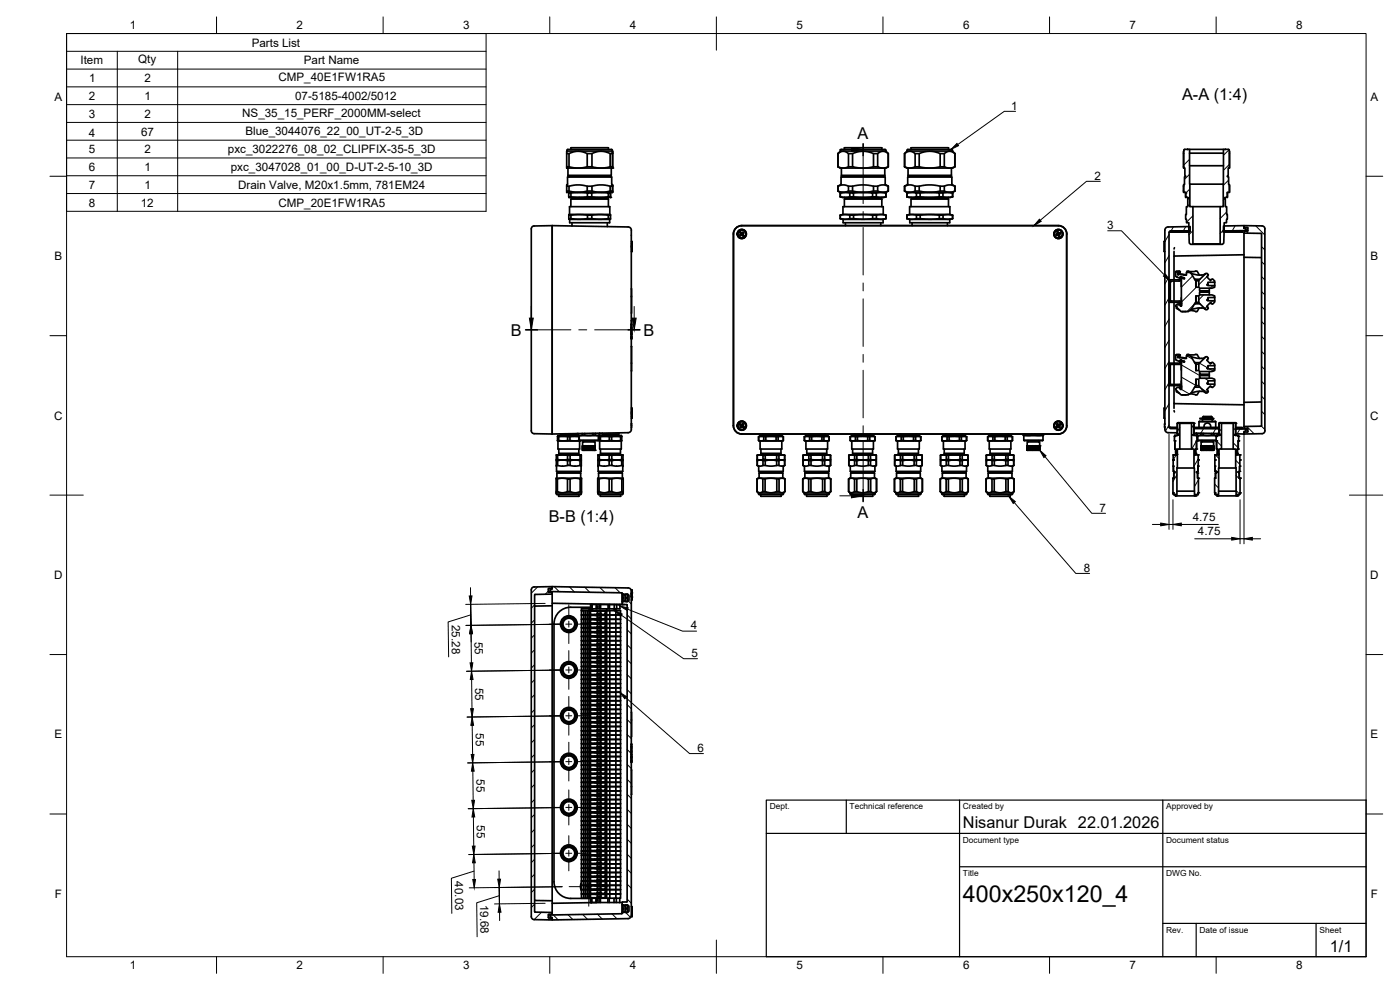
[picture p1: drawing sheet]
<svg xmlns="http://www.w3.org/2000/svg" width="420mm" height="297mm" viewBox="0 0 420 297" stroke-linecap="round" stroke-linejoin="round" font-family="sans-serif">
<defs><g id="words">
<text font-size="7" x="289" y="270.6">400x250x120_4</text>
<g font-size="4.9">
<text x="354.8" y="30.1">A-A (1:4)</text>
<text x="257.4" y="41.7">A</text>
<text x="153.4" y="100.7">B</text>
<text x="193.1" y="100.7">B</text>
<text x="257.4" y="155.4">A</text>
<text x="164.7" y="156.7">B-B (1:4)</text>
<text x="289" y="248.5">Nisanur Durak 22.01.2026</text>
<text x="399.1" y="285.7">1/1</text>
</g>
<g font-size="3.5">
<text x="39" y="8.8">1</text>
<text x="89" y="8.8">2</text>
<text x="139" y="8.8">3</text>
<text x="189" y="8.8">4</text>
<text x="239" y="8.8">5</text>
<text x="289" y="8.8">6</text>
<text x="339" y="8.8">7</text>
<text x="389" y="8.8">8</text>
<text x="75.5" y="14">Parts List</text>
<text x="24.2" y="19.3">Item</text>
<text x="41.5" y="19">Qty</text>
<text x="91.2" y="19.3">Part Name</text>
<text x="26.6" y="30">2</text>
<text x="26.8" y="24.6">1</text>
<text x="43.3" y="24.6">2</text>
<text x="43.4" y="30">1</text>
<text x="83.6" y="24.3">CMP_40E1FW1RA5</text>
<text x="88.6" y="30">07-5185-4002/5012</text>
<text x="16.3" y="30.2">A</text>
<text x="26.6" y="35.3">3</text>
<text x="43.3" y="35.3">2</text>
<text x="72.7" y="35">NS_35_15_PERF_2000MM-select</text>
<text x="303.5" y="32.9">1</text>
<text x="411.3" y="30.2">A</text>
<text x="26.6" y="41">4</text>
<text x="42.3" y="40.9">67</text>
<text x="73.7" y="40.6">Blue_3044076_22_00_UT-2-5_3D</text>
<text x="26.6" y="46">5</text>
<text x="43.3" y="46">2</text>
<text x="68.4" y="46">pxc_3022276_08_02_CLIPFIX-35-5_3D</text>
<text x="26.6" y="51.3">6</text>
<text x="43.4" y="51.3">1</text>
<text x="69.3" y="51.3">pxc_3047028_01_00_D-UT-2-5-10_3D</text>
<text x="328.5" y="53.9">2</text>
<text x="26.6" y="56.6">7</text>
<text x="43.4" y="56.6">1</text>
<text x="71.5" y="56.6">Drain Valve, M20x1.5mm, 781EM24</text>
<text x="26.6" y="62">8</text>
<text x="42.2" y="62">12</text>
<text x="83.6" y="62">CMP_20E1FW1RA5</text>
<text x="332.3" y="68.8">3</text>
<text x="16.3" y="78">B</text>
<text x="411.3" y="78">B</text>
<text x="16.2" y="125.9">C</text>
<text x="411.2" y="125.9">C</text>
<text x="330" y="153.5">7</text>
<text x="358" y="156.3">4.75</text>
<text x="359.5" y="160.6">4.75</text>
<text x="16.2" y="173.7">D</text>
<text x="325.2" y="171.6">8</text>
<text x="411.2" y="173.7">D</text>
<text x="135.6" y="187.5" transform="rotate(89 135.6 187.5)">25.28</text>
<text x="207.3" y="188.9">4</text>
<text x="142.5" y="192.6" transform="rotate(89 142.5 192.6)">55</text>
<text x="207.5" y="197.1">5</text>
<text x="142.6" y="206.3" transform="rotate(89 142.6 206.3)">55</text>
<text x="16.3" y="221.6">E</text>
<text x="142.8" y="220.1" transform="rotate(89 142.8 220.1)">55</text>
<text x="411.3" y="221.6">E</text>
<text x="209.3" y="225.6">6</text>
<text x="143" y="233.8" transform="rotate(89 143 233.8)">55</text>
<text x="143.1" y="247.6" transform="rotate(89 143.1 247.6)">55</text>
<text x="16.4" y="269.4">F</text>
<text x="136.5" y="264.5" transform="rotate(89 136.5 264.5)">40.03</text>
<text x="411.4" y="269.4">F</text>
<text x="144.1" y="271.5" transform="rotate(89 144.1 271.5)">19.68</text>
<text x="39" y="290.8">1</text>
<text x="89" y="290.8">2</text>
<text x="139" y="290.8">3</text>
<text x="189" y="290.8">4</text>
<text x="239" y="290.8">5</text>
<text x="289" y="290.8">6</text>
<text x="339" y="290.8">7</text>
<text x="389" y="290.8">8</text>
</g>
<g font-size="2.5">
<text x="231" y="242.9">Dept.</text>
<text x="255" y="242.9">Technical reference</text>
<text x="289" y="242.9">Created by</text>
<text x="350" y="242.9">Approved by</text>
<text x="289" y="252.8">Document type</text>
<text x="350" y="252.8">Document status</text>
<text x="289" y="262.9">Title</text>
<text x="350" y="262.9">DWG No.</text>
<text x="350" y="279.9">Rev.</text>
<text x="360" y="279.9">Date of issue</text>
<text x="396" y="279.9">Sheet</text>
</g>
</g></defs>
<!-- layer: Visible -->
<g fill="none" stroke="#000" stroke-width=".51">
<path d="M170.1 57.7h.1M170.1 46.1v3.9h.7M170.1 50v.4h13.7M170.1 55.9v1.4M170.1 57.7h13.7M170.1 45.3l.1-.2a1.63 1.63 0 0 1 1.6-.3h10.3a1.63 1.63 0 0 1 1.7 .3v.2M170.1 45.3h13.7M170.1 45.3v.8l3.2-.7 1.3 .1 1.6 .6h1.5M170.5 50.4v2.2M170.5 52.6h13M170.5 52.6l.3 .3M170.7 57.9h.6v1.2h-.6"/>
<path d="M170.7 57.7v1.5h12.5M170.8 52.9h12.4M170.8 52.9h.1M170.8 52.9l-.3 .2M170.8 46.1v3.9l2.2 .4 3.2-.4M170.8 55.9v1.4M171.3 59.2l.3 .2M171.3 59.7h11.3M171.3 44.8v-.5h11.3v.5M171.3 59.1l1.9 .1 3.1-.1M171.3 57.9l2.2-.2 2.8 .2M171.6 59.4l-.3 .3v2.3"/>
<path d="M171.6 59.4h.1M171.6 59.4h10.7M176.2 46.1v3.9h1.5M176.2 55.9v1.4M176.3 57.9h1.3v1.2h-1.3zM177.6 57.9l2.2-.2 2.8 .2-.1 1.2-3 .1-1.9-.1M177.7 46.1l2.5-.7 1.2 .1 1.7 .6h.7v-.7l.1 .7M177.7 46.1v3.9l2.2 .4 3.2-.4M177.7 55.9v1.4M182.3 59.4l.3 .3M182.6 57.9h.6v1.2h-.6M182.6 59.7v2.3"/>
<path d="M182.6 59.2l-.3 .2M183.1 57.3l-2.7 .4-2.7-.4-4.2 .4-3.4-.4v.4M183.1 46.1v3.9h.7M183.1 55.9v1.4M183.2 52.9l.3 .2M183.2 57.9v-.2v1.5v-.1M183.5 50.4v2.2M183.5 52.6l-.3 .3M183.8 45.3v.1M183.8 57.7h.1M183.8 55.5l-.2-.2v-2.2h-13.3v2.1l-.2 .7 2.9-.4 3.2 .4 4.7-.4 2.9 .4v-.4v2.2v-.4h-.7M183.8 46.1v4.3l.1-.4"/>
<path d="M183.9 46.1v3.9M251.5 46.1l1.5-.7 .7 .1 .9 .6h1.3l2.9-.7 1.4 .1 1.9 .6h1.3l1-.6 .7-.1 1.5 .7M251.5 57.3a4.8 4.8 0 0 0 3.3 .4h9.1a4 4 0 0 0 2.7-.4M251.5 57.3l1.6 .4 1.5-.4 4.4 .4 3.1-.4h1.3l1.6 .4 1.6-.4M251.5 55.9l.9-.6v-2.2h13.3v2.2l.9 .6M251.5 55.9l1.3-.4 1.8 .4 3.8-.4 5 .4 1.9-.4 1.3 .4M251.5 46.1v3.9M251.5 55.9v1.4M251.5 50l1.3 .4 1.8-.4M252.2 57.9l1.2-.2 1.6 .2v1.2l-1.1 .1-1.7-.1zM252.2 59.1l.6 .1h12.5l.6-.1M252.2 45.3v-.2a1.63 1.63 0 0 1 1.7-.3h10.3a1.72 1.72 0 0 1 1.7 .3l-.1 .2"/>
<path d="M252.2 45.3h13.6M252.2 45.3l-.7 .8M252.5 52.6h13M252.5 52.6l.3 .3M252.5 50.4v2.2M252.8 57.7l-.6 .2v1.2M252.8 52.9h12.4M252.8 52.9h.1M252.8 52.9l-.3 .2M253.4 44.8v-.5h11.2v.5M253.4 59.7h11.2M253.4 59.2l.3 .2"/>
<path d="M253.7 59.4h10.7M253.7 59.4l-.3 .3v2.3M253.7 59.4h.1M254.6 46.1v3.9h1.3M254.6 55.9v1.4M255 57.9h1.1v1.2h-1.1M255.9 46.1v3.9l2.5 .4 3.7-.4M255.9 55.9v1.4M256.1 57.9l2.6-.2 3.2 .2v1.2l-2.2 .1-3.6-.1M261.9 57.9h1.1v1.2h-1.1M262.1 46.1v3.9h1.3M262.1 55.9v1.4"/>
<path d="M263 59.1l1.1 .1 1.8-.1M263 57.9l1.3-.2 1.6 .2M263.4 46.1v3.9l1.3 .4 1.9-.4v-3.9M263.4 55.9v1.4M264.4 59.4l.2 .3M264.6 59.7v2.3M264.6 59.2l-.2 .2M265.2 52.9l.3 .2M265.3 57.7l.6 .2M265.5 52.6l-.3 .3M265.5 50.4v2.2M265.8 45.3l.8 .8"/>
<path d="M265.9 57.9v1.2M266.6 55.9v1.4M266.6 46.1v3.9a6.8 6.8 0 0 1-3.8 .4h-8.8a3.7 3.7 0 0 1-2.5-.4M271.5 57.3a4.8 4.8 0 0 0 3.3 .4h9.1a4 4 0 0 0 2.7-.4M271.5 55.9l.9-.6v-2.2h13.3v2.2l.9 .6M271.5 46.1v3.9M271.5 55.9v1.4M271.5 46.1l1.5-.7 .7 .1 .9 .6h1.3l2.9-.7 1.4 .1 2 .6h1.2l1-.6 .7-.1 1.5 .7M271.5 57.3l1.6 .4 1.5-.4 4.4 .4 3.2-.4h1.2l1.6 .4 1.6-.4M271.5 55.9l1.3-.4 1.8 .4 3.8-.4 5 .4 1.9-.4 1.3 .4M271.5 50l1.3 .4 1.8-.4M272.2 59.1l.6 .1h12.5l.6-.1"/>
<path d="M272.2 57.9v1.2M272.2 57.9l1.2-.2 1.6 .2v1.2l-1.1 .1-1.7-.1M272.2 45.3h13.6M272.2 45.3l-.7 .8M272.5 44.8h11.7a1.72 1.72 0 0 1 1.7 .3l-.1 .2M272.5 44.8l-.3 .5M272.5 50.4v2.2M272.5 52.6h13M272.5 52.6l.3 .3M272.8 57.7l-.6 .2v1.2M272.8 52.9h12.4M272.8 52.9h.1"/>
<path d="M272.8 52.9l-.3 .2M273.4 44.8v-.5h11.2v.5M273.4 59.2l.3 .2M273.4 59.7h11.2M273.7 59.4l-.3 .3v2.3M273.7 59.4h.1M273.7 59.4h10.7M274.6 46.1v3.9h1.3M274.6 55.9v1.4M275 57.9h1.1v1.2h-1.1M275.9 46.1v3.9l2.5 .4 3.8-.4M275.9 55.9v1.4"/>
<path d="M276.1 57.9l2.6-.2 3.2 .2v1.2l-2.2 .1-3.6-.1M281.9 57.9h1.1v1.2h-1.1M282.2 46.1v3.9h1.2M282.2 55.9v1.4M283 59.1l1.1 .1 1.8-.1M283 57.9l1.3-.2 1.6 .2M283.4 46.1v3.9l1.3 .4 1.9-.4M283.4 55.9v1.4M284.4 59.4l.2 .3M284.6 59.7v2.3M284.6 59.2l-.2 .2M285.2 52.9l.3 .2"/>
<path d="M285.3 57.7l.6 .2M285.5 50.4v2.2M285.5 52.6l-.3 .3M285.8 45.3l.8 .8M285.9 57.9v1.2M286.6 46.1v3.9M286.6 55.9v1.4M286.6 46.1v3.9a6.8 6.8 0 0 1-3.8 .4h-8.8a3.7 3.7 0 0 1-2.5-.4M355.2 45.4v5M355.2 55.5v2.2M355.3 45.1l-.1 5.3h.4v2.2l.3 .3-.4 .2-.3 4.6h.6v1.5l1 .2-.3 .3v2.3h-.5l-.2 3.8h.3v1h.7l.1 6.1 .4 .4h.6l.1-11.3h-.9l-.1-16M355.8 57.7v1.5"/>
<path d="M356.4 44.8h.1M356.5 44.8l12.3 .1 .2 5.5h-.4v2.2l-.3 .3 .4 .2v2.2M356.5 44.8h-1l-.2 .3M357 49.7h10.2M357 46h10.2M357 44.8v1.2M357.1 55.3h10M367.2 44.8l-.1 17.2h-.9l.1 11.3h.6l.4-.4 .1-6.1h.7v-1h.2l-.2-3.8h-.4v-2.3l-.3-.3 .9-.2v-1.5h.7v-2.2l-.2-.1M367.7 44.8h.1M368.3 57.7v1.5M368.7 55.2l.1 .1M369 45.4v5"/>
<path d="M369 55.5v2.2M165.7 67.7v62.5l-5.4-.1a.94 .94 0 0 1-.9-1v-60.3a.93 .93 0 0 1 .9-1M165.7 67.7v62.5l22.8-.4a1.01 1.01 0 0 0 1-1M165.7 67.7l-5.4 .1M165.7 67.7l22.8 .4M170.7 64.6v1M170.9 64.3v-2.3h12.1v2.3M170.9 64.3h12.1M170.9 64.3l-.2 .3 2.5-.2 10 .2-.2-.3M171 65.8h12M171 65.8v1h12v-1M171 65.8l-.3-.2 2.7 .2 9.8-.2-.2 .2"/>
<path d="M171.3 64.6v1M171.7 66.8v1M176.3 64.6v1M177.6 64.6v1M182.3 66.8v1.2M182.6 64.6v1M183.2 64.6v1M188.5 68.1a1.01 1.01 0 0 1 1 1M189.5 69.1v59.7M189.5 72.5h.2v3h-.2M221.7 69.4l.7 .8-.4 .3 .1 .1 .1 .1 .4-.3 .7 .8M221.7 69.4a1.2 1.2 0 0 0 0 1.6 1.2 1.2 0 0 0 1.6 .2"/>
<path d="M221.7 69.4a1.2 1.2 0 0 1 1.7-.1 1.2 1.2 0 0 1 .1 1.7M222 69.2l.6 .8 .4-.4 .2 .3M222.4 70.2l.2-.2v.2h.2M222.4 70.2l.2 .2M222.4 69.8l-.2 .2M222.5 70.1l.1 .1h-.2M222.6 70l.2 .2-.2 .2M222.7 70.3l-.1 .1M222.7 70.1l-.2 .2M223 70.4l-.2 .3M223.2 69.9l-.4 .3 .7 .8M223.5 71l-.2 .2"/>
<path d="M252.2 64.6l1.1-.2 2.9 .2M252.2 65.6l1.2 .2 1.6-.2 9.7 .2 1.2-.2M252.2 64.6v1M252.2 65.6l.8 .2M253 64.3v-2.3h12.1v2.3M253 64.3h12.1M253 64.3l-.8 .3M253 65.8h12M253 65.8v1h12v-1M253.7 66.8v.9M255 64.6v1M256.2 64.6l2.1-.2 7.6 .2"/>
<path d="M256.2 64.6v1M261.9 64.6v1M263 64.6v1M264.3 66.8v.9M265.1 64.3l.8 .3M265.9 64.6v1M265.9 65.6l-.9 .2M272.2 64.6v1M272.2 64.6l1.1-.2 2.9 .2M272.2 65.6l1.2 .2 1.6-.2 9.7 .2 1.2-.2M272.2 65.6l.8 .2M273 64.3v-2.3h12.1v2.3"/>
<path d="M273 64.3h12.1M273 64.3l-.8 .3M273 65.8h12M273 65.8v1h12v-1M273.7 66.8v.9M275 64.6v1M276.2 64.6l2.1-.2 7.6 .2M276.2 64.6v1M281.9 64.6v1M283 64.6v1M284.3 66.8v.9M285.1 64.3l.8 .3"/>
<path d="M285.9 64.6v1M285.9 65.6l-.9 .2M317.1 69.2l.3 .9-.4 .2v.1l.1 .2 .4-.2 .4 1M317.1 69.2a1.2 1.2 0 0 0-.6 1.4 1.2 1.2 0 0 0 1.4 .8M317.4 69.1l.3 .9 .5-.2M317.4 69l-.3 .2M317.4 69a1.2 1.2 0 0 1 1.4 .8 1.2 1.2 0 0 1-.6 1.5M317.4 70.1l.2 .1-.1 .2 .3-.1M317.6 69.7l-.3 .1M317.6 67.7h-95a2.51 2.51 0 0 0-2.5 2.5v57.5a2.51 2.51 0 0 0 2.5 2.5h95M317.6 67.7a2.51 2.51 0 0 1 2.5 2.5v57.5a2.47 2.47 0 0 1-2.5 2.5M317.7 70l-.1 .2v-.2"/>
<path d="M317.7 70l-.3 .1 .1 .3M317.7 70l.1 .3M317.8 70.2l-.3 .1M317.8 70.3l-.2-.1 .1 .2M317.9 70.6l-.3 .1M318.2 69.8l.1 .3M318.2 71.3l-.3 .1M318.3 70.1l-.5 .2 .4 1M349.6 72.4h-.3v3h.3M350.6 68.1l6.6-.1v1.5l-6.3 .2-.1 58.5M350.6 68.1a1.01 1.01 0 0 0-1 1v58.9a1.38 1.38 0 0 0 .6 1.7l.4 .1M351.2 69.3h5.9v.3h-5.9z"/>
<path d="M352.3 75.4v8.6M352.5 74.3l-.2 .4M357.9 73.3h8.4M358 73.2h8.2M358 62h8.2M367.1 69.3h5.7v.3h-5.7zM367.2 67.8l6.1-.1v.7l.7 .3v.5l-6.8 .1zM373.3 69.9v58.1M373.3 77.2l5.2 .1M373.3 76.4l-20.9 .5M374 69.2v.2M374.5 69.2l-1.2 .2v.5l5.3 .2v57.6l-5.3 .3v.5l1.2 .1-.1 1"/>
<path d="M379.6 68.7v60.6M379.6 68.7a.88 .88 0 0 0-.8-.9l-5.5-.1v.6h1.2v.9M189.5 86.6v2.4M189.5 97.3v1M189.5 98.5v.9M189.5 99.6v1M189.5 96.2v.9M189.5 98.2h.1M189.5 98.1h.1M189.5 97.9h.1M189.5 97.8h.1M189.5 97.6h.1"/>
<path d="M189.5 97.5h.1M189.5 97.4h.1M189.5 99.3h.1M189.5 99.2h.1M189.5 99.1h.1M189.5 98.9h.1M189.5 98.8h.1M189.5 98.6h.1M189.5 98.5h.1M189.5 99.7h.1M189.5 100h.1M189.5 99.9h.1"/>
<path d="M189.5 99.8h.1M189.5 89v5M350.8 84h3.1l.3-.2v-.8h.4v.9l-.4 .4h-3v6l3 .1 .4 .3v1h-.4v-.8l-.3-.2h-3.1zM352.3 84.3v6M352.3 90.7v18.3M353.1 92.1v.4l.9 .6M353.4 82.3l1.8 .2M353.8 82.2l2.2 .3M354 82.3l-.2-.2 .4-.6h-1.4v1.4l1.3 .5M354 81.8h-.6v.5M354.1 81.5h-1M354.1 91.3h-.1"/>
<path d="M354.1 81.8v.4M354.1 91.3v.2M354.2 83.4h.1M354.2 83.4h-.1M354.2 83.3h.1M354.2 91.3h-.1M354.5 83.2l-.6 .2M354.5 83.1l.9 .3M354.5 84v2M354.5 91.7h-.1M354.5 89.3v1.4M355.2 82.5h.9"/>
<path d="M355.3 83.6l-.8-.2v8.4h-.2l-.5-.6h-.4l-.6 .4v.3l1.6 1.6h2.2l.8-.5M355.3 83.4v.2l.2-.2M355.9 93.5h-1.2M356.2 81.7v-.3l1.8 .1 1.3-.1 .6 1.1M357.4 81.9l1.5 2.3v2h.9v-2.1l2.2-2.1 .6 .4-.2 .6h-.2l1.1 1.2 .1-.3 .5-.2 .7 .6v.4h-2.1v.6h-.3l.3 .4h2.1v.5l-.9 .3h-3.7v.8h2.9v.4h-2.9v.8h3.7l.9 .3v.5h-2.1v.6h-.3l.3 .3h2.1v.4l-.7 .7-.5-.2-.1-.3-1.1 1.1 .2 .1 .2 .5-.6 .4-2.2-2.1v-2h-.9v1.9l-1.5 2.3M357.4 81.9l-.4-.2h-1v.8M357.4 81.9a5.1 5.1 0 0 0 4.3 .3M358.5 83.7l.4 .5M358.6 91.2h1.5M358.6 83.8h1.5M359 88.8l-.1 1.9M359.8 90.7h-.8l-.5 .6"/>
<path d="M359.8 84.3h-.8v1.9M359.9 92.4l-.6 1.1-2.3-.3M361.7 92.7a5.3 5.3 0 0 0-4.3 .3M361.7 92.7l.1 .2M361.8 82.1l-.1 .1M362.5 85.3v.2h-.3M362.5 89.9v.2h-.3M362.9 86.5v.8M362.9 87.7v.8M364.6 84.7v1M364.6 89.3v.9M189.5 104v7.3"/>
<path d="M189.5 100.8v1M189.5 109h.1M189.5 100.4h.1M189.5 100.3h.1M189.5 100.2h.1M189.5 100.9h.1M189.5 101.6h.1M189.5 101.5h.1M189.5 101.4h.1M189.5 101.3h.1M189.5 101.2h.1M189.5 101.1h.1"/>
<path d="M189.5 101h.1M350.8 109l3.3-.1 .1-.9h.4v.9l-.4 .4h-3v6l3 .1 .4 .3v1h-.4l-.1-1h-3.3zM352.3 109.3v6M352.3 115.7v6.8M353.1 117.1v.4l.9 .6M353.4 107.3l1.8 .2M353.8 107.3l2.2 .2M353.9 108.4h.2M354 107.3l-.2-.2 .4-.6h-1.4v1.4l1.3 .5M354 116.3l.1 .2M354 106.9h-.6v.4M354.1 106.5h-1"/>
<path d="M354.1 108.4l.4-.2 .9 .2M354.1 116.4h.1M354.1 106.8v.5M354.1 108.4h.1M354.2 108.4h.1M354.2 108.3h.1M354.4 116.7h.1M354.5 109v2M354.5 116.7h.1M354.5 114.3v1.4M355.2 107.5h.9M355.3 108.6l-.8-.2v8.4h-.2l-.5-.6h-.4l-.6 .4v.3l1.6 1.6h2.2l.8-.5"/>
<path d="M355.3 108.4l.1 .3M355.5 108.4l-.2 .2M355.9 118.5h-1.2M356.2 106.7v-.4l1.3 .2 1.8-.2 .6 1.2M357 106.7h-1v.8M357 106.7l.4 .2M357.4 106.9l1.5 2.3v2h.9v-2.1l2.2-2.1 .6 .4-.2 .6-.2 .1 1.1 1.1 .1-.3 .5-.2 .7 .6v.4h-2.1v.6h-.3l.3 .4h2.1v.5l-.9 .3h-3.7v.8h2.9v.4h-2.9v.8h3.7l.9 .3v.5h-2.1v.6h-.3v.2l2.4 .2v.3l-.7 .7-.5-.2-.1-.3-1.1 1.1 .2 .1 .2 .5-.6 .4-2.2-2.1v-2h-.9v1.9l-1.5 2.3M357.4 106.9a5.3 5.3 0 0 0 4.3 .3M358.5 108.7l.4 .5M358.6 116.2h1.5M358.6 108.8h1.5M359 113.8l-.1 1.9"/>
<path d="M359.8 115.7h-.8l-.5 .6M359.8 109.2h-.8v2M359.9 117.4l-.6 1.1-2.3-.3M361.7 117.7a5.1 5.1 0 0 0-4.3 .3M361.7 117.7l.1 .2M361.8 107.1l-.1 .1M362.5 110.3v.2h-.3M362.5 114.9v.2h-.3M362.9 111.5v.8M362.9 112.7v.8M364.6 109.7v1M364.6 114.3v1"/>
<path d="M167 138v.2l1.6-.2 1.7 .2 2.5-.2 1.7 .2v-.2M167 139.6v1.8h7.4v-1.4M167 139.6l1.5 .3 1.8-.3M167 138h7.5M167 136.6l7.5-.1v1.5M167 137.9v.1M167 138.2v1.4M167 138h.1M167.3 132.2l.1 2.5h6.5v-2.4M167.3 132.2h6.6M167.3 131v1.2M167.3 136.6h-.3v1.3h.3"/>
<path d="M167.3 138.2v1.4M167.4 130.9h6.4M167.4 132.3h6.5M167.7 131v1.2M167.7 136h6M167.7 136l.3 .3M167.7 134.7v1.3M168 136.3h5.4M168 136.3l-.3 .2M168.2 130.2h5M168.2 130.2l.3 .3M168.2 130.2h.1"/>
<path d="M168.5 130.5h4.5M168.5 130.5l-.3 .2M170.3 138.2v1.4h.8M170.3 136.6h-3v1.3h3M170.3 131v1.2M171 131v1.2M171.1 138.2v1.4l1.1 .3 1.9-.3M171.1 136.6h-.8v1.3h.8M173 130.5l.2 .2M173 130.5h.1M173.2 130.1v.1M173.2 130.2l-.2 .3"/>
<path d="M173.4 136.3l.3 .2M173.4 136.3h.1M173.5 130.5h6.5M173.5 130.5l.3 .2v1.4M173.5 130.1v.4M173.7 130.7h-6.3l-.1 .3h6.5M173.7 134.7v1.3l-.3 .3M173.7 131v1.2M173.8 132.1h5.8M173.8 130.7h5.8M173.8 132.1l.1 .1M174.1 132.2l-.2 .1"/>
<path d="M174.1 139.6h.4l-.1 .4M174.1 136.6h-3v1.3h3M174.1 138.2v1.4M174.4 138h.1M174.5 136.6h-.4v1.3h.4M174.5 138.2v1.4M174.7 130.1v.4M174.8 133.8v1.3zM174.9 133.8v1.3zM175 133.8v1.3zM175 133.8l.1 1.3zM175.1 133.8l.1 1.3z"/>
<path d="M175.2 132.2l-.2 .2 .2 .2M175.2 133.8l.1 1.3zM175.4 133.8v1.3zM175.5 130.1v.4M175.5 133.8v1.3M175.7 133.8v1.3M175.9 133.8v1.3M176 133.8v1.3M176.2 133.8v1.3M176.3 133.8l.1 1.3h-1.6M176.3 133.8v1.3zM176.4 135.1h.1"/>
<path d="M176.5 133.8v1.3v-1.3v1.3h.3M176.7 133.8v1.3M176.7 133.8v1.3zM176.9 133.8l-.1 1.3v-1.3l.1 1.3h.4l-.1-1.3M177 133.8l.1 1.3M177.1 133.8l-.1 1.3zM177.2 133.8v1.3zM177.4 133.8v1.3M177.6 133.8v1.3zM177.6 133.8v1.3M177.7 133.8v1.3M177.7 133.8v1.3z"/>
<path d="M177.9 133.8v1.3M177.9 133.8v1.3zM178 130v.5M178 133.8l.1 1.3zM178.1 133.8l.1 1.3zM178.2 133.8l.1 1.3zM178.3 132.2l.2 .2-.2 .2M178.4 133.8v1.3zM178.4 133.8l.1 1.3zM178.5 133.8v1.3zM178.6 133.8v1.3zM178.6 133.8v-1.2h-3.8v2.5"/>
<path d="M178.6 133.8v1.3h-1.3M178.7 130v.5M179.5 138v.2l1.6-.2 1.7 .2 2.6-.2 1.6 .2v-.2M179.5 139.6v1.8h7.4l.1-1.8h-.4M179.5 139.6l1.5 .3 1.8-.3M179.5 138h7.5M179.5 136.6l7.5-.1v1.5M179.5 137.9v.1M179.5 138.2v1.4M179.5 138h.1M179.6 130.7l-.1 1.5h-5.6M179.8 132.2l.2 2.5h6.5v-2.4"/>
<path d="M179.8 132.2h6.8l-.1 .1M179.8 131v1.2M179.9 136.6h-.4v1.3h.4M179.9 138.2v1.4M179.9 130.9v-.2h6.6v.2M179.9 130.9h6.6M179.9 130.9l-.1 .1h6.8M179.9 130v.5M180 130v.5l-.4 .2M180 132.3h6.5M180.2 131v1.2M180.2 136h6"/>
<path d="M180.2 136l.3 .3M180.2 134.7v1.3M180.5 136.3h5.4M180.5 136.3l-.3 .2M180.7 130.2h5M180.7 130.2l.3 .3M180.7 129.9v.3M181 130.5h4.5M181 130.5l-.3 .2M182.8 138.2v1.4h.8M182.8 136.6h-2.9v1.3h2.9M182.9 131v1.2"/>
<path d="M183.6 131v1.2M183.6 138.2v1.4l1.1 .3 1.9-.3M183.6 136.6h-.8v1.3h.8M185.5 130.5l.2 .2M185.5 130.5h.1M185.7 129.9v.3M185.7 130.2l-.2 .3M185.9 136.3l.3 .2M185.9 136.3h.1M186.2 134.7v1.3l-.3 .3M186.2 131v1.2M186.5 130.9l.1 .1"/>
<path d="M186.6 136.6h-3v1.3h3M186.6 131v1.2M186.6 138.2v1.4M186.9 138h.1M187 136.6h-.4v1.3h.4M187 138.2v1.4M189.5 122.5h.2v3h-.2M189.5 127.1v1.2M189.5 127.7h.1M221.6 127.1l.8 .6-.3 .4 .2 .2M221.6 127.1a1.2 1.2 0 0 0 .3 1.6 1.2 1.2 0 0 0 1.6-.1M221.8 126.9a1.2 1.2 0 0 1 1.6-.1 1.2 1.2 0 0 1 .3 1.5"/>
<path d="M221.8 126.9l-.2 .2M221.8 126.9l.8 .6 .3-.4 .3 .2M222.3 128.3l.4-.4 .8 .7M222.4 127.3l-.2 .3M222.6 127.5v.2l-.1-.1M222.6 127.5l-.2 .2 .3 .2M222.6 127.5l.2 .2M222.7 127.6l-.2 .3M222.8 127.7h-.2l.1 .1M222.8 127.7l-.1 .2-.3-.2M223.1 127.9l-.2 .2M223.1 127.3l-.3 .4 .8 .6"/>
<path d="M223.7 128.3l-.2 .3M227.2 138.2l.8-.2 1 .2 2.1-.2 2.7 .2 1-.2 .7 .2M227.2 139.6l.5 .3v1.5h7.4v-1.4l.4-.4M227.2 139.6l.7 .3 1.1-.3M227.2 136.6h8.3M227.2 136.6v1.3M227.2 136.6h.1M227.2 137.9h.1M227.2 137.9l.4 .1M227.3 138.2l-.1 1.4M227.6 138l-.4 .2M227.7 132.2l.4 .1v2.4h6.5v-2.4"/>
<path d="M227.7 132.2h5.2M227.7 131h7.4M227.7 131v1.2M228.1 130.9v-.2h6.6v.2M228.1 130.9h6.6M228.1 130.9l-.4 .1M228.1 132.3h6.5M228.4 136h6M228.4 136l.2 .3M228.4 134.7v1.3M228.6 136.3h5.5M228.6 136.3l-.2 .2"/>
<path d="M228.9 130.2l.2 .3M229 139.6l2 .3 2.1-.3M229 136.6h.7v1.3h-.7zM229 136.6h-1.7v1.3h1.7M229 138.2v1.4M229.1 130.5h4.5M229.1 130.5l-.2 .2M229.2 131v1.2M229.7 136.6h3.4M229.7 137.9h3.4M229.7 138.2v1.4M229.8 131v1.2"/>
<path d="M232.9 132.2h2.2M232.9 131v1.2M233.1 139.6l1.3 .3 1.1-.3M233.1 138.2v1.4M233.5 131v1.2M233.6 130.5l.3 .2M233.6 130.5h.1M233.8 136.6h-.7v1.3h.7M233.8 138.2v1.4M233.9 130.2l-.3 .3M234.1 136.3l.3 .2M234.1 136.3h.1"/>
<path d="M234.4 134.7v1.3l-.3 .3M234.7 130.9l.4 .1M235.1 131v1.2M235.1 132.2l-.5 .1M235.1 138l.4 .2M235.5 138.2v1.4M235.5 136.6h-1.7v1.3h1.7M235.5 137.9l-7.9 .1M235.5 136.6v1.3M241 138.2l.7-.2 1 .2 2.1-.2 2.7 .2 1-.2 .8 .2M241 139.6l.7 .3 1-.3M241 136.6h.1"/>
<path d="M241 137.9h.1M241 139.6l.4 .3v1.5h7.4v-1.4M241 137.9l7.9 .1M241 136.6h8.3M241 136.6v1.3M241 138.2v1.4M241.4 132.2l.5 .1v2.4h6.5v-2.4M241.4 132.2h5.3M241.4 131h7.4M241.4 131v1.2M241.4 138l-.4 .2M241.8 130.9v-.2h6.6v.2"/>
<path d="M241.8 130.9h6.6M241.8 130.9l-.4 .1M241.9 132.3h6.5M242.1 136h6M242.1 136l.3 .3M242.1 134.7v1.3M242.4 136.3h5.5M242.4 136.3l-.3 .2M242.6 130.2l.3 .3M242.7 139.6l2 .3 2.1-.3M242.7 136.6h.7v1.3h-.7zM242.7 136.6h-1.7v1.3h1.7"/>
<path d="M242.7 138.2v1.4M242.9 130.5h4.5M242.9 130.5l-.3 .2M243 131v1.2M243.4 136.6h3.4M243.4 137.9h3.4M243.4 138.2v1.4M243.6 131v1.2M246.7 132.2h2.1M246.7 131v1.2M246.8 139.6l1.4 .3 1-.3M246.8 138.2v1.4"/>
<path d="M247.3 131v1.2M247.4 130.5l.2 .2M247.4 130.5h.1M247.5 136.6h-.7v1.3h.7M247.5 138.2v1.4M247.6 130.2l-.2 .3M247.9 136.3l.2 .2M247.9 136.3h.1M248.1 134.7v1.3l-.2 .3M248.4 130.9l.4 .1M248.8 131v1.2M248.8 132.2l-.4 .1"/>
<path d="M248.9 138l.4 .2M249.2 138.2l.1 1.4M249.2 136.6h-1.7v1.3h1.7M249.3 136.6v1.3M249.3 139.6l-.5 .4M249.3 138.2v1.4M249.3 137.9l-.4 .1M254.7 138.2l.8-.2 1 .2 2.1-.2 2.7 .2 1-.2 .7 .2M254.7 139.6l.7 .3 1.1-.3M254.7 136.6h.1M254.7 137.9h.1M254.7 139.6l.5 .3v1.5h7.4v-1.5l.4-.3"/>
<path d="M254.7 137.9l7.9 .1M254.7 136.6h8.3M254.7 136.6v1.3M254.7 138.2v1.4M254.8 138.2v1.4M255.1 138l-.4 .2M255.2 132.2l.4 .1v2.4h6.5v-2.4M255.2 132.2h5.2M255.2 131h7.4M255.2 131v1.2M255.6 130.9v-.2h6.6v.2M255.6 130.9h6.6"/>
<path d="M255.6 130.9l-.4 .1M255.6 132.3h6.5M255.9 136h6M255.9 136l.2 .3M255.9 134.7v1.3M256.1 136.3h5.5M256.1 136.3l-.2 .2M256.4 130.2l.2 .3M256.5 139.6l2 .3 2.1-.3M256.5 136.6h.7v1.3h-.7zM256.5 136.6h-1.7v1.3h1.7M256.5 138.2v1.4"/>
<path d="M256.6 130.5h4.5M256.6 130.5l-.2 .2M256.7 131v1.2M257.2 136.6h3.4M257.2 137.9h3.4M257.2 138.2v1.4M257.3 131v1.2M260.4 132.2h2.2M260.4 131v1.2M260.6 139.6l1.3 .3 1.1-.3M260.6 138.2v1.4M261 131v1.2"/>
<path d="M261.1 130.5l.3 .2M261.1 130.5h.1M261.3 136.6h-.7v1.3h.7M261.3 138.2v1.4M261.4 130.2l-.3 .3M261.6 136.3l.3 .2M261.6 136.3h.1M261.9 134.7v1.3l-.3 .3M262.2 130.9l.4 .1M262.6 132.2l-.5 .1M262.6 131v1.2M262.6 138l.4 .2"/>
<path d="M263 138.2v1.4M263 136.6h-1.7v1.3h1.7M263 136.6v1.3M263 137.9l-.4 .1M268.5 138.2l.7-.2 1 .2 2.1-.2 2.7 .2 1-.2 .8 .2M268.5 139.6l.4 .3v1.5h7.4v-1.4l.5-.4M268.5 139.6l.7 .3 1-.3M268.5 136.6h8.3M268.5 136.6h.1M268.5 137.9h.1M268.5 136.6v1.3M268.5 138.2v1.4"/>
<path d="M268.5 137.9l.4 .1M268.9 138l-.4 .2M268.9 132.2l.5 .1v2.4h6.5v-2.4M268.9 132.2h5.3M268.9 131h7.4M268.9 131v1.2M269.3 130.9v-.2h6.6v.2M269.3 130.9h6.6M269.3 130.9l-.4 .1M269.4 132.3h6.5M269.6 136h6M269.6 136l.3 .3"/>
<path d="M269.6 134.7v1.3M269.9 136.3h5.5M269.9 136.3l-.3 .2M270.1 130.2l.3 .3M270.2 139.6l2 .3 2.1-.3M270.2 136.6h.7v1.3h-.7zM270.2 136.6h-1.7v1.3h1.7M270.2 138.2v1.4M270.4 130.5h4.5M270.4 130.5l-.3 .2M270.5 131v1.2M270.9 136.6h3.4"/>
<path d="M270.9 137.9h3.4M270.9 138.2v1.4M271.1 131v1.2M274.2 132.2h2.1M274.2 131v1.2M274.3 139.6l1.4 .3 1-.3M274.3 138.2v1.4M274.8 131v1.2M274.9 130.5l.2 .2M274.9 130.5h.1M275 136.6h-.7v1.3h.7M275 138.2v1.4"/>
<path d="M275.1 130.2l-.2 .3M275.4 136.3l.2 .2M275.4 136.3h.1M275.6 134.7v1.3l-.2 .3M275.9 130.9l.4 .1M276.3 131v1.2M276.3 132.2l-.4 .1M276.4 138l.4 .2M276.7 138.2l.1 1.4M276.7 136.6h-1.7v1.3h1.7M276.8 137.9l-7.9 .1M276.8 136.6v1.3"/>
<path d="M276.8 138.2v1.4M282.3 138.2l.7-.2 1 .2 2.1-.2 2.7 .2 1-.2 .7 .2M282.3 139.6l.4 .3v1.5h7.4v-1.4l.4-.4M282.3 139.6l.6 .3 1.1-.3M282.3 136.6h8.2M282.3 136.6h.1M282.3 137.9h.1M282.3 136.6v1.3M282.3 137.9l.3 .1M282.3 138.2v1.4M282.6 138h7.5M282.7 132.2l.4 .1v2.4h6.5v-2.4"/>
<path d="M282.7 132.2h5.2M282.7 131h7.4M282.7 131v1.2M282.7 138l-.4 .2M283.1 130.9v-.2h6.6v.2M283.1 130.9h6.6M283.1 130.9l-.4 .1M283.1 132.3h6.5M283.4 136h6M283.4 136l.2 .3M283.4 134.7v1.3M283.6 136.3h5.5"/>
<path d="M283.6 136.3l-.2 .2M283.9 130.2l.2 .3M284 139.6l2 .3 2.1-.3M284 136.6h.6v1.3h-.6zM284 136.6h-1.7v1.3h1.7M284 138.2v1.4M284.1 130.5h4.5M284.1 130.5l-.2 .2M284.2 131v1.2M284.6 136.6h3.5M284.6 137.9h3.5M284.6 138.2v1.4"/>
<path d="M284.8 131v1.2M287.9 132.2h2.2M287.9 131v1.2M288.1 139.6l1.3 .3 1.1-.3M288.1 138.2v1.4M288.5 131v1.2M288.6 130.5l.3 .2M288.6 130.5h.1M288.8 136.6h-.7v1.3h.7M288.8 138.2v1.4M288.9 130.2l-.3 .3M289.1 136.3l.3 .2"/>
<path d="M289.1 136.3h.1M289.4 134.7v1.3l-.3 .3M289.7 130.9l.4 .1M290.1 131v1.2M290.1 132.2l-.5 .1M290.1 138l.4 .2M290.5 138.2v1.4M290.5 136.6h-1.7v1.3h1.7M290.5 136.6v1.3M290.5 137.9l-.4 .1M296 138.2l.7-.2 1 .2 2.1-.2 2.7 .2 1-.2 .7 .2M296 139.6l.4 .3v1.5h7.4v-1.5l.4-.3"/>
<path d="M296 139.6l.7 .3 1-.3M296 136.6h8.2M296 136.6h.1M296 137.9h.1M296 136.6v1.3M296 138.2v1.4M296 137.9l.4 .1M296.4 138h7.5M296.4 138l-.4 .2M296.4 132.2l.5 .1v2.4h6.5v-2.4M296.4 132.2h5.3M296.4 131h7.4"/>
<path d="M296.4 131v1.2M296.8 130.9v-.2h6.6v.2M296.8 130.9h6.6M296.8 130.9l-.4 .1M296.9 132.3h6.5M297.1 136h6M297.1 136l.3 .3M297.1 134.7v1.3M297.4 136.3h5.5M297.4 136.3l-.3 .2M297.6 130.2l.3 .3M297.7 139.6l2 .3 2.2-.3"/>
<path d="M297.7 136.6h.7v1.3h-.7zM297.7 136.6h-1.7v1.3h1.7M297.7 138.2v1.4M297.9 130.5h4.5M297.9 130.5l-.3 .2M298 131v1.2M298.4 136.6h3.5M298.4 137.9h3.5M298.4 138.2v1.4M298.6 131v1.2M301.7 132.2h2.1M301.7 131v1.2"/>
<path d="M301.9 139.6l1.3 .3 1-.3M301.9 138.2v1.4M302.3 131v1.2M302.4 130.5l.2 .2M302.4 130.5h.1M302.5 136.6h-.6v1.3h.6M302.5 138.2v1.4M302.6 130.2l-.2 .3M302.9 136.3l.2 .2M302.9 136.3h.1M303.1 134.7v1.3l-.2 .3M303.4 130.9l.4 .1"/>
<path d="M303.8 131v1.2M303.8 132.2l-.4 .1M303.8 138l.4 .2M304.2 138.2v1.4M304.2 136.6h-1.7v1.3h1.7M304.2 136.6v1.3M304.2 137.9l-.3 .1M307.1 130.2v.3M307.6 130.2v.3M308.3 133.8v-1.2h3.7l-.1 2.5M308.3 133.8v1.3zM308.3 133.8v1.3"/>
<path d="M308.3 135.1h.1M308.3 133.8l.1 1.3zM308.4 133.8v1.3zM308.5 133.8v1.3zM308.6 133.8v1.3zM308.6 132.2l-.2 .2 .2 .2M308.7 133.8v1.3zM308.8 133.8v1.3zM309 133.8v1.3M309.1 133.8v1.3M309.3 133.8v1.3M309.4 133.8v1.3"/>
<path d="M309.4 133.8v1.3zM309.6 133.8v1.3M309.7 130.2v.3M309.7 135.1h-1.4M309.8 133.8l-.1 1.3v-1.3l.1 1.3h.3M309.9 133.8l.1 1.3M310 133.8l-.1 1.3zM310.3 133.8l.1 1.3h-.2v-1.3l-.1 1.3v-1.3M310.3 133.8v1.3zM310.5 133.8v1.3M310.5 133.8v1.3zM310.6 130.2v.3"/>
<path d="M310.6 135.1h-.2M310.8 133.8l.1 1.3h-.2v-1.3l-.1 1.3 .1-1.3M310.8 133.8v1.3zM311 133.8v1.3M311 133.8v1.3zM311.2 133.8v1.3zM311.2 133.8v1.3M311.3 133.8v1.3zM311.3 133.8v1.3M311.4 133.8l.1 1.3zM311.6 133.8v1.3zM311.7 133.8v1.3z"/>
<path d="M311.7 132.2l.2 .2-.2 .2M311.8 133.8v1.3zM311.8 133.8l.1 1.3zM311.9 133.8v1.3zM311.9 135.1h-1M312 133.8v1.3zM312.7 130.2v.3M313 130.7l-.1 1.5-5.6-.1M313 130.7h-5.7M313 130.7l.1-.2h-6l.2 1.6M313 132.1h-5.7M313.1 130.2v.3"/>
<path d="M316.6 128.3l.2 .3M317.1 127.3l.3 .4-.8 .6M317.2 127.9l.2 .2M317.4 127.7l.2-.2 .3 .2M317.5 127.8l.1-.1v.2M317.5 127.6l.2 .3M317.6 127.5v.2h-.2l.2 .2M317.8 127.6l-.2 .1h.3M317.9 127.7l-.3 .2M317.9 127.3l.2 .3M318.2 128.1l-.3 .2-.3-.4-.8 .7M318.5 126.9l-.9 .6-.2-.4-.3 .2"/>
<path d="M318.5 126.9l.2 .2M318.5 126.9a1.2 1.2 0 0 0-1.6-.1 1.2 1.2 0 0 0-.3 1.5M318.7 127.1l-.8 .6 .3 .5M318.7 127.1a1.2 1.2 0 0 1-.3 1.6 1.2 1.2 0 0 1-1.6-.1M349.5 128l.1 .3M349.6 122.5h-.3v3h.3M349.6 127.1l-.1 .3M350.9 128.2l2.4 .2v1.5l-2.7-.1M351.2 128.2h2.1v.4h-2.1zM352.1 139.8v1.6M352.1 138h.1M352.3 123.2l.2 .4"/>
<path d="M352.4 121l20.9 .5M352.5 132.3l.1 2.4M352.6 130.6l-.1 .3M352.8 134.7v1.3l.3 .3-.3 .2M353.3 127l.2-.2 .6 .2v7.7h-.8l-.1 14-.4 .1v-.4h-.6l-.2-.5v-4.4h.3v-1.5l.3-.3-.5-.3v-4.9l1-.2-.3-.3v-1.3h-.2l-.1-3.8 .1-.3 1-.1-.3-.3zM353.3 129.9l.3 .6-.3 .1M353.5 126.8l-.2 .2v1.2M353.9 126.8h3.9M354.1 134.7h3.5M354.1 127h3.5M357.6 127l.2-.2 .5 .2v3.2l-.2 .3 1 .1 .1 .3-.1 3.8h-.3v1.3l-.2 .3 1 .2-.1 4.9-.4 .3 .3 .3v1.5h.3v4.4l-.2 .5h-.6v.4l-.4-.1-.2-14h-.7zM358.1 130.5h.1"/>
<path d="M358.1 130.5l.2 .1M358.1 126.8l.2 .2v1.2M358.3 129.9l-.2 .6M358.3 128.4l7.5 .2v1.5l-7.5-.2zM358.3 128.2h7.5v.4h-7.5zM358.6 136.3l.2 .2M358.6 136.3h.1M358.8 134.7v1.3l-.2 .3M359.1 130.5l.4 .2M359.1 130.5h.1M359.1 130.6l.1 .3M359.2 132.3l-.1 2.4"/>
<path d="M359.5 130.7l.1 1.5h5.4M359.6 138h.1M359.6 136.5h.1M359.6 139.8l-.1 1.6M360.1 125.5h4.1v.2h-4.1zM360.4 130v.5M360.5 133.8v1.3zM360.5 133.8l.1 1.3zM360.6 133.8v1.3zM360.7 133.8v1.3zM360.8 133.8v1.3zM360.8 132.2l-.2 .2 .2 .2"/>
<path d="M360.9 133.8v1.3zM361 133.8v1.3zM361 125.7v.1M361.1 130v.5M361.2 133.8v1.3M361.3 133.8v1.3M361.5 133.8v1.3M361.6 133.8v1.3M361.8 133.8v1.3h-1.3M361.8 133.8v1.3zM362 133.8v1.3M362.1 135.1h-.3"/>
<path d="M362.2 133.8v1.3M362.4 133.8v1.3M362.5 135.1h-.3M362.7 133.8l.1 1.3h-.2l-.1-1.3v1.3v-1.3M362.7 133.8v1.3zM362.9 133.8v1.3M363 133.8l.1 1.3M363.1 133.8l-.1 1.3zM363.2 133.8v1.3zM363.2 133.8v1.3M363.3 128.2l-.1-.9-.8-.4-.9 .4-.1 .9M363.3 133.8l.1 1.3"/>
<path d="M363.4 133.8l-.1 1.3zM363.5 133.8v1.3M363.5 133.8v1.3zM363.6 130.1v.4M363.6 133.8l.1 1.3zM363.7 125.7v.1M363.8 133.8v1.3zM363.8 125.2h-2.9M363.8 125.2l-.3-.2h-1.1a.95 .95 0 0 0-1.5 .5M363.8 125.2v.3M363.8 126.4v-.6h-1.8h-1.1v.6M363.9 133.8v1.3z"/>
<path d="M363.9 132.2l.2 .2-.2 .2M364 133.8v1.3zM364.1 133.8v1.3zM364.1 133.8l.1 1.3zM364.2 133.8v1.3zM364.2 135.1h-1.4M364.2 133.8v1.3M364.2 133.8v-1.2h-3.7v2.5M364.2 135.1h.1M364.3 130.1v.4M364.6 139.8l.1 1.6M364.6 138h.1"/>
<path d="M364.8 126.5l-4.8-.1-.2 1.8M364.8 126.5h-5M364.8 126.5v1.7M365 132.3l.1 2.4M365 132.1h-5.5M365.1 130.6l-.1 .3M365.1 130.7h-5.6M365.3 136l.3 .3-.3 .2M365.3 136h.1M365.3 134.7v1.3M365.6 130.1v.4M365.6 130.5l-6.1 .1-.4-.1v-.5v.5"/>
<path d="M365.6 130.5l-.3 .1M365.8 127l.2-.2 .6 .2v7.7h-.8l-.1 14.1h-.4v-.4h-.6l-.2-.5v-4.4h.3v-1.5l.3-.3-.4-.3-.1-4.9 1-.2-.2-.3v-1.3h-.3l-.1-3.8 .1-.3 1-.1-.3-.3zM365.8 130.1l.3 .4-.3 .1M366 126.8l-.2 .2v1.2M366.4 126.8h3.9M366.6 134.7h3.5M366.6 127h3.5M370.2 126.9l.4-.1 .2 .2v3.2l-.2 .3 1 .1 .1 .3-.1 3.8h-.3v1.3l-.2 .3 1 .2-.1 4.9-.4 .3 .3 .3v1.5h.3v4.4l-.2 .5h-.6v.4l-.4-.1-.2-14h-.7zM370.6 126.8l.2 .2v1.2M370.8 128.6v.1M370.8 130.2h.1M370.8 130.2l-.2 .3 .2 .1"/>
<path d="M370.8 128.7h3.2v.5l-.7 .3v.7h-2.5zM370.8 128.2h2v.4h-2zM371.1 136.3h.1M371.1 136.3l.2 .2M371.3 134.7v1.3l-.2 .3M371.6 130.6h.1M371.6 130.9h.1M371.6 130.6v.3M371.7 132.3l-.1 2.4M372 140v1.4M372.1 138h.1M372.1 139.8l-.1 .2"/>
<path d="M374 128.6v.1M378.5 120.6l-5.2 .1M379.6 129.2a.88 .88 0 0 1-.9 .9l-5.4 .1v-.6h1.1M166.9 143.7h.4v3.8M167 147.9h7.5M167 147.9l-.1-.4 1.8 .4 1.6-.4 2.2 .4 2-.4v.4M167 148.1l.2 .3M167 147.9v.3M167.1 142h7.2M167.1 141.4l.3 .3M167.1 142v1.5M167.3 143.7l1.2-.2 1.8 .2"/>
<path d="M167.4 141.7h6.6M167.4 141.6h6.6M167.4 141.7l-.3 .3M167.7 148.4v.5h6.1v-.5M170.3 147.5v-3.8h.8v3.8M171.1 143.7l1.2-.2 1.8 .2v3.8M174 141.7l.3 .3M174 141.6v.1M174.1 143.7h.4v3.8M174.3 141.4l-.3 .2M174.3 142v1.5M174.5 148.1a1.62 1.62 0 0 1-1.7 .3h-5.6"/>
<path d="M174.5 147.9v.3M174.5 143.7v-.2h-7.6v4M179.4 143.7h.4v3.8M179.5 147.9h7.5M179.5 147.9l-.1-.4 1.8 .4 1.6-.4 2.2 .4 2-.4v.4M179.5 147.9v.3M179.5 148.1a1.54 1.54 0 0 0 1.6 .3h4.2a1.62 1.62 0 0 0 1.7-.3M179.6 142v1.5M179.6 142h7.2M179.6 141.4l.3 .3M179.8 143.7l1.2-.2 1.8 .2M179.9 141.7h6.6"/>
<path d="M179.9 141.6h6.6M179.9 141.7l-.3 .3M180.2 148.4v.5h6.1v-.5M182.8 147.5v-3.8h.8v3.8M183.6 143.7l1.2-.2 1.8 .2v3.8M186.5 141.6v.1M186.5 141.7l.3 .3M186.6 143.7h.4v3.8M186.8 142v1.5M186.8 141.4l-.3 .2M187 147.9v.3M187 143.7v-.2h-7.6v4"/>
<path d="M227.2 147.5l.8 .4 .9-.4 2.4 .4 2.5-.4 .9 .4 .9-.4M227.2 147.5l.4 .4M227.2 147.5v-3.8l.7-.2 1 .2v3.8M227.6 147.9h7.5M227.6 147.9v.3M227.6 148.1a1.54 1.54 0 0 0 1.7 .3h4.1a1.62 1.62 0 0 0 1.7-.3M227.8 142h7.1M227.8 141.4l.3 .3M227.8 142v1.5M228.1 141.7h6.6M228.1 141.6h6.6M228.1 141.7l-.3 .3"/>
<path d="M228.3 148.4v.5h6.1v-.5M228.9 143.7h.7v3.8M229.6 143.7l1.5-.2 2 .2v3.8M233.1 143.7h.7v3.8M233.8 143.7l.7-.2 1 .2M234.7 141.6v.1M234.7 141.7l.2 .3M234.9 141.4l-.2 .2M234.9 142v1.5M235.1 147.9v.3M235.6 143.7l-.1 3.8M235.6 143.7l-.4-.2h-7.6l-.4 .2v3.8"/>
<path d="M235.6 147.5l-.5 .4M235.6 143.7v3.8M240.9 147.5l.9 .4 .9-.4 2.3 .4 2.5-.4 1 .4 .8-.4M240.9 147.5l.5 .4M240.9 147.5v-3.8l.8-.2 1 .2v3.8M241.4 147.9h7.5M241.4 147.9v.3M241.4 148.1a1.54 1.54 0 0 0 1.7 .3h4.1a1.62 1.62 0 0 0 1.7-.3M241.6 142h7.1M241.6 141.4l.3 .3M241.6 142v1.5M241.9 141.7h6.5"/>
<path d="M241.9 141.6h6.5M241.9 141.7l-.3 .3M242.1 148.4v.5h6.1v-.5M242.7 143.7h.7v3.8M243.4 143.7l1.4-.2 2.1 .2v3.8M246.9 143.7h.6v3.8M247.5 143.7l.8-.2 1 .2M248.4 141.6v.1M248.4 141.7l.3 .3M248.7 141.4l-.3 .2M248.7 142v1.5M248.9 147.9v.3"/>
<path d="M249.3 143.7v3.8M249.3 147.5l-.4 .4M249.3 143.7l-.4-.2h-7.6l-.4 .2v3.8M254.7 147.5l.8 .4 1-.4 2.3 .4 2.5-.4 .9 .4 .9-.4M254.7 143.7v3.8M254.7 147.5l.4 .4M254.7 143.7l.7-.2 1.1 .2v3.8M255.1 147.9h7.5M255.1 147.9v.3M255.1 148.1a1.54 1.54 0 0 0 1.7 .3h4.1a1.62 1.62 0 0 0 1.7-.3M255.3 142h7.1M255.3 141.4l.3 .3"/>
<path d="M255.3 142v1.5M255.6 141.7h6.5M255.6 141.6h6.5M255.6 141.7l-.3 .3M255.8 148.4v.5h6.1v-.5M256.5 143.7h.6v3.8M257.1 143.7l1.5-.2 2 .2v3.8M260.6 143.7h.7v3.8M261.3 143.7l.7-.2 1.1 .2M262.1 141.6v.1M262.1 141.7l.3 .3M262.4 141.4l-.3 .2"/>
<path d="M262.4 142v1.5M262.6 147.9v.3M263.1 143.7v3.8M263.1 147.5l-.5 .4M263.1 143.7l-.4-.2h-7.6l-.4 .2v3.8M268.4 147.5l.9 .4 .9-.4 2.3 .4 2.6-.4 .9 .4 .8-.4M268.4 147.5l.5 .4M268.5 147.5l-.1-3.8 .8-.2 1 .2v3.8M268.9 147.9h7.5M268.9 147.9v.3M268.9 148.1a1.54 1.54 0 0 0 1.7 .3h4.1a1.62 1.62 0 0 0 1.7-.3M269.1 142h7.1"/>
<path d="M269.1 141.4l.2 .3M269.1 142v1.5M269.3 141.7h6.6M269.3 141.6h6.6M269.3 141.7l-.2 .3M269.6 148.4v.5h6.1v-.5M270.2 143.7h.7v3.8M270.9 143.7l1.4-.2 2.1 .2v3.8M274.4 143.7h.7v3.8M275.1 143.7l.7-.2 1 .2M275.9 141.6v.1M275.9 141.7l.3 .3"/>
<path d="M276.2 142v1.5M276.2 141.4l-.3 .2M276.4 147.9v.3M276.8 143.7v3.8M276.8 143.7l-.4-.2h-7.6l-.4 .2v3.8M276.8 147.5l-.4 .4M282.2 147.5l.8 .4 1-.4 2.3 .4 2.5-.4 .9 .4 .9-.4M282.2 147.5v-3.8l.7-.2 1.1 .2v3.8M282.2 147.5l.4 .4M282.6 147.9h7.5M282.6 147.9v.3M282.6 148.1a1.54 1.54 0 0 0 1.7 .3h4.1a1.62 1.62 0 0 0 1.7-.3"/>
<path d="M282.8 142h7.1M282.8 141.4l.3 .3M282.8 142v1.5M283.1 141.7h6.5M283.1 141.6h6.5M283.1 141.7l-.3 .3M283.3 148.4v.5h6.1v-.5M284 143.7h.6v3.8M284.6 143.7l1.5-.2 2 .2v3.8M288.1 143.7h.7v3.8M288.8 143.7l.7-.2 1.1 .2M289.6 141.6v.1"/>
<path d="M289.6 141.7l.3 .3M289.9 141.4l-.3 .2M289.9 142v1.5M290.1 147.9v.3M290.6 143.7v3.8M290.6 143.7l-.4-.2h-7.6l-.4 .2v3.8M290.6 147.5l-.5 .4M295.9 147.5l.9 .4 .9-.4 2.3 .4 2.6-.4 .9 .4 .8-.4M295.9 143.7l.1 3.8M295.9 147.5l.5 .4M296 143.7l.7-.2 1 .2v3.8M296.4 147.9h7.5"/>
<path d="M296.4 147.9v.3M296.4 148.1a1.54 1.54 0 0 0 1.7 .3h4.1a1.62 1.62 0 0 0 1.7-.3M296.6 142h7.1M296.6 141.4l.2 .3M296.6 142v1.5M296.8 141.7h6.6M296.8 141.6h6.6M296.8 141.7l-.2 .3M297.1 148.4v.5h6.1v-.5M297.7 143.7h.7v3.8M298.4 143.7l1.4-.2 2.1 .2v3.8M301.9 143.7h.7v3.8"/>
<path d="M302.6 143.7l.7-.2 1 .2M303.4 141.6v.1M303.4 141.7l.3 .3M303.7 141.4l-.3 .2M303.7 142v1.5M303.9 147.9v.3M304.3 143.7v3.8M304.3 143.7l-.4-.2h-7.6l-.4 .2v3.8M304.3 147.5l-.4 .4M352 147.9l.1 .3M352.1 148.1l.3 .3M352.3 141.4l.3 .3"/>
<path d="M352.6 141.7h.1M352.6 141.6h.1M352.6 141.7l-.3 .3v1.5M352.7 148.4l.1 .4M352.8 148.8h.1M353.2 148.8h5.3M353.2 147.4h5.3M353.3 140.4h5M358.9 148.4v.4M359.4 141.4l-.3 .3 .3 .3v1.5M359.5 141.4h.1M359.6 147.9h.1"/>
<path d="M359.6 148.1l-.2 .3M359.6 147.9v.3M359.6 143.5h.1M359.7 147.9h-.1M364.5 147.9l.1 .3M364.6 148.1l.3 .3M364.8 141.4l.3 .2-.3 .4v1.5M365.3 148.4v.4M365.7 148.8h5.3M365.7 147.4h5.3M365.8 140.4h5M371.4 148.4v.4"/>
<path d="M371.8 148.4h.1M371.9 142h.1M371.9 141.4l-.3 .2 .3 .4M371.9 142v1.5M372.1 148.1l-.2 .3M372.2 147.9l-.1 .3M160.4 178.5v95M160.5 178.5l5.2-.2v-.6l-1.2-.2 .1-.9h1.1v-.6l-5.4 .1a.88 .88 0 0 0-.9 .9v98a.88 .88 0 0 0 .9 .9l5.4 .1v-.6h-1.1l-.1-.9M165.1 177.5v.2M165.7 178.3v95.5M186.7 178.3v2.2M186.8 178.3v2.2"/>
<path d="M186.8 179.4h.4M187.2 178.3v2.2M187.8 178.3v2.2M187.8 179.4h.4M188.2 178.3l.2 .4-.2 1.8M189.4 177h.3v3h-.2M189.5 177.4v.6M189.5 177.9h.1M189.5 178.9h.1M189.5 178.8h.1M189.5 178.6h.1M189.5 178.4h.1"/>
<path d="M189.5 178.3h.1M189.5 178.1h.1M189.5 178h.1M189.5 179.1h.1M189.5 177.4a1.01 1.01 0 0 0-1-1l-22.8-.4v.7l-.6 .3v.5l21.5 .4 .1 .4 .9 .2 .2-.2h.6l.4 .3v1.5l-.4 .4-.6-.1M189.5 178v96.6M189.5 178v1M165.7 181.8l-5.2 .2M165.7 181l22.5 .5M171.3 182.2h5.9M171.3 182.2a5 5 0 0 0-5 5v77.4a5 5 0 0 0 5 5h5.9M175.7 183.2v86.3"/>
<path d="M175.8 183.2v86.3M176.8 182.7v86.8M177.1 182.7v86.8M177.4 183.2h-2.9h.7v86.3M177.5 181.4v1.3M177.6 181.4v1.3v-1.3M177.8 182.7v.5M178.4 183.2h3.7v86.3M178.7 198.8h1.7M178.7 197.5l1.7 .1M178.7 196.2l1.7 .1M178.7 195h1.7"/>
<path d="M178.7 193.7h1.7M178.7 192.4h1.7M178.7 191.1h1.7M178.7 189.8l1.7 .1M178.7 188.5l1.7 .1M178.7 187.2l1.7 .1M178.7 185.9l1.7 .1M178.7 184.6l1.7 .1M178.7 183.4h1.7M179 181.4v1.3M179 198.8h-1.8v1h4.4v-1l-1.3-.1h5.9h-11.7l5.8 .1M179 197.5h-1.8v1h4.4v-1l-1.3-.1h5.9h-11.7l5.8 .1"/>
<path d="M179 196.2h-1.8v1.1h4.4v-1.1l-1.3-.1h5.9h-11.7l5.8 .1M179 195h-1.8v1h4.4v-1l-1.3-.2h5.9h-11.7l5.8 .2M179 193.7h-1.8v1h4.4v-1l-1.3-.2h5.9h-11.7l5.8 .2M179 192.4h-1.8v1h4.4v-1l-1.3-.2h5.9h-11.7l5.8 .2M179 191.1h-1.8v1h4.4v-1l-1.3-.1h5.9h-11.7l5.8 .1M179 189.8h-1.8v1h4.4v-1l-1.3-.1h5.9h-11.7l5.8 .1M179 188.5h-1.8v1h4.4v-1l-1.3-.1h5.9h-11.7l5.8 .1M179 187.2h-1.8v1h4.4v-1l-1.3-.1h5.9h-11.7l5.8 .1M179 185.9h-1.8v1.1h4.4v-1.1l-1.3-.1h5.9h-11.7l5.8 .1M179 184.6h-1.8v1.1h4.4v-1.1l-1.3-.1h5.9h-11.7l5.8 .1M179 181.8h.5v.5h-.5zM179.2 198.9h1.1"/>
<path d="M179.2 197.6h1.1M179.2 195h1.1M179.2 193.7h1.1M179.2 192.4h1.1M179.2 191.1h1.1M179.2 189.9h1.1M179.2 187.3h1.1M179.2 186h1.1M179.2 184.7h1.1M179.2 183.4h1.1M179.2 196.3h.1M179.2 188.6h.1"/>
<path d="M179.3 199.6l1-.2 .3 .4M179.3 198.3l1-.2 .3 .4M179.3 197l1-.2 .3 .5M179.3 195.7l1-.2 .3 .5M179.3 194.4h.8l.2-.2 .3 .5M179.3 193.1h.8l.2-.2 .3 .5M179.3 191.8l1-.1 .3 .4M179.3 190.5l1-.1 .3 .4M179.3 189.3l1-.2 .3 .4M179.3 188l1-.2 .3 .4M179.3 186.7h.8l.2-.2 .3 .5M179.3 185.4h.8l.2-.2 .3 .5"/>
<path d="M179.3 184.1l1-.2 .3 .5M179.3 183.5v.7l-.4 .2M179.3 184.7v.8l-.4 .2M179.3 186v.8l-.4 .2M179.3 187.3v.8l-.4 .1M179.3 188.6v.7l-.4 .2M179.3 189.9v.7l-.4 .2M179.3 191.2v.7l-.4 .2M179.3 192.5v.7l-.4 .2M179.3 193.8v.7l-.4 .2M179.3 195.1v.7l-.4 .2M179.3 196.3v.7l-.4 .3"/>
<path d="M179.3 197.6v.7l-.4 .2M179.3 198.9v.7l-.4 .2M179.9 181.4v1.3M180.1 199.6l.3 .2M180.1 198.3l.3 .2M180.1 197l.3 .3M180.1 195.7l.3 .3M180.1 194.4l.3 .3M180.1 193.1l.3 .3M180.1 191.8l.3 .3M180.1 190.5l.3 .3M180.1 189.3l.3 .2"/>
<path d="M180.1 188l.3 .2M180.1 186.7l.3 .3M180.1 185.4l.3 .3M180.1 184.1l.3 .3M180.3 181.4v1.3M180.3 183.6v.3M180.3 184.9v.3M180.3 186.2v.3M180.3 187.5v.3M180.3 188.8v.3M180.3 190.1v.3M180.3 191.4v.3"/>
<path d="M180.3 192.6v.3M180.3 193.9v.3M180.3 195.2v.3M180.3 196.5v.3M180.3 197.8v.3M180.3 199.1v.3M180.3 183.4l-3.9-.2v86.3M180.3 196.3h-1M180.3 188.6h-1M180.4 198.8l-.1 .3-.2-.2M180.4 197.6l-.1 .2-.2-.2M180.4 196.3l-.1 .2-.2-.2"/>
<path d="M180.4 195l-.1 .2-.2-.1M180.4 193.7l-.1 .2-.2-.1M180.4 192.4l-.1 .2-.2-.1M180.4 191.1l-.1 .3-.2-.2M180.4 189.9l-.1 .2-.2-.2M180.4 188.6l-.1 .2-.2-.2M180.4 187.3l-.1 .2-.2-.2M180.4 186l-.1 .2-.2-.2M180.4 184.7l-.1 .2-.2-.2M180.4 183.4l-.1 .2-.2-.1M180.6 198.8h-.2M180.6 197.5l-.2 .1"/>
<path d="M180.6 196.2l-.2 .1M180.6 195h-.2M180.6 193.7h-.2M180.6 192.4h-.2M180.6 191.1h-.2M180.6 189.8l-.2 .1M180.6 188.5l-.2 .1M180.6 187.2l-.2 .1M180.6 185.9l-.2 .1M180.6 184.6l-.2 .1M180.6 183.4h-.2M182.1 182.7v.5h.8"/>
<path d="M182.5 181.4v1.3M182.9 182.7h-8.4v86.8h8.3M182.9 182.7h1.6M182.9 181.4v1.3M183 183.2h-2.7l1.3 .2v1h-4.4v-1h1.8M183 183.2v86.3M184.3 181.4v1.3M184.5 182.7v.5h1.7v86.3h-.2M184.5 182.7v.5h-1.5M184.8 182.7v86.8M185.1 181.4v1.3M186.1 181.4h-8.9v1.3"/>
<path d="M186.1 181.4v1.3h-1.6M186.1 181.4h1.2M187.3 180.4l-.6 .1 .1 .9M187.8 180.4h-.5M188.2 181.5v89l-1.5 .3M178.7 219.4l1.7 .1M178.7 218.1l1.7 .1M178.7 216.8l1.7 .1M178.7 215.5l1.7 .1M178.7 214.3h1.7M178.7 213h1.7M178.7 211.7h1.7"/>
<path d="M178.7 210.4h1.7M178.7 209.1l1.7 .1M178.7 207.8l1.7 .1M178.7 206.5l1.7 .1M178.7 205.3h1.7M178.7 204h1.7M178.7 202.7h1.7M178.7 201.4h1.7M178.7 200.1h1.7M179 219.4h-1.8v1h4.4v-1l-1.3-.1h5.9h-11.7l5.8 .1M179 218.1h-1.8v1h4.4v-1l-1.3-.1h5.9h-11.7l5.8 .1M179 216.8h-1.8v1.1h4.4v-1.1l-1.3-.1h5.9h-11.7l5.8 .1"/>
<path d="M179 215.5h-1.8v1.1h4.4v-1.1l-1.3-.1h5.9h-11.7l5.8 .1M179 214.3h-1.8v1h4.4v-1l-1.3-.2h5.9h-11.7l5.8 .2M179 213h-1.8v1h4.4v-1l-1.3-.2h5.9h-11.7l5.8 .2M179 211.7h-1.8v1h4.4v-1l-1.3-.2h5.9h-11.7l5.8 .2M179 210.4h-1.8v1h4.4v-1l-1.3-.1h5.9h-11.7l5.8 .1M179 209.1h-1.8v1h4.4v-1l-1.3-.1h5.9h-11.7l5.8 .1M179 207.8h-1.8v1h4.4v-1l-1.3-.1h5.9h-11.7l5.8 .1M179 206.5h-1.8v1h4.4v-1l-1.3-.1h5.9h-11.7l5.8 .1M179 205.3h-1.8v1h4.4v-1l-1.3-.2h5.9h-11.7l5.8 .2M179 204h-1.8v1h4.4v-1l-1.3-.2h5.9h-11.7l5.8 .2M179 202.7h-1.8v1h4.4v-1l-1.3-.2h5.9h-11.7l5.8 .2M179 201.4h-1.8v1h4.4v-1l-1.3-.1h5.9h-11.7l5.8 .1"/>
<path d="M179 200.1h-1.8v1h4.4v-1l-1.3-.1h5.9h-11.7l5.8 .1M179.2 218.2h1.1M179.2 216.9h1.1M179.2 215.6h1.1M179.2 214.3h1.1M179.2 213h1.1M179.2 210.4h1.1M179.2 209.2h1.1M179.2 207.9h1.1M179.2 206.6h1.1M179.2 205.3h1.1M179.2 202.7h1.1"/>
<path d="M179.2 201.4h1.1M179.2 200.2h1.1M179.2 219.5h.1M179.2 211.7l.1 .1M179.2 204l.1 .1M179.3 218.9l1-.2 .3 .4M179.3 217.6h.8l.2-.2 .3 .5M179.3 216.3h.8l.2-.2 .3 .5M179.3 215l1-.2 .3 .5M179.3 213.7l1-.1 .3 .4M179.3 212.4l1-.1 .3 .4M179.3 211.1l1-.1 .3 .4"/>
<path d="M179.3 209.9h.8l.2-.2 .3 .4M179.3 208.6h.8l.2-.2 .3 .4M179.3 207.3l1-.2 .3 .4M179.3 206l1-.2 .3 .5M179.3 204.7l1-.2 .3 .5M179.3 203.4l1-.2 .3 .5M179.3 202.1h.8l.2-.1 .3 .4M179.3 200.9h.8l.2-.2 .3 .4M179.3 200.2v.7l-.4 .2M179.3 201.5v.7l-.4 .2M179.3 202.8v.7l-.4 .2M179.3 204.1v.7l-.4 .2"/>
<path d="M179.3 205.3v.8M179.3 206.6v.8l-.4 .1M179.3 207.9v.7l-.4 .2M179.3 209.2v.7l-.4 .2M179.3 210.5v.7l-.4 .2M179.3 211.8v.7l-.4 .2M179.3 213.1v.7M179.3 214.4v.7l-.4 .2M179.3 215.7v.7l-.4 .2M179.3 216.9v.8l-.4 .2M179.3 218.2v.8l-.4 .1M179.3 219.5v.7l-.4 .2"/>
<path d="M179.3 213.8l-.4 .2M179.3 206.1l-.4 .2M180.1 218.9l.3 .2M180.1 217.6l.3 .3M180.1 216.3l.3 .3M180.1 215l.3 .3M180.1 213.7l.3 .3M180.1 212.4l.3 .3M180.1 211.1l.3 .3M180.1 209.9l.3 .2M180.1 208.6l.3 .2M180.1 207.3l.3 .2"/>
<path d="M180.1 206l.3 .3M180.1 204.7l.3 .3M180.1 203.4l.3 .3M180.1 202.1l.3 .3M180.1 200.9l.3 .2M180.3 200.4v.3M180.3 201.7v.3M180.3 203v.2M180.3 204.2v.3M180.3 205.5v.3M180.3 206.8v.3M180.3 208.1v.3"/>
<path d="M180.3 209.4v.3M180.3 210.7v.3M180.3 212v.3M180.3 213.3v.3M180.3 214.5v.3M180.3 215.8v.3M180.3 217.1v.3M180.3 218.4v.3M180.3 219.7v.3M180.3 219.5h-1M180.3 211.7l-1 .1M180.3 204l-1 .1"/>
<path d="M180.4 219.5l-.1 .2-.2-.2M180.4 218.2l-.1 .2-.2-.2M180.4 216.9l-.1 .2-.2-.2M180.4 215.6l-.1 .2-.2-.1M180.4 214.3l-.1 .2-.2-.1M180.4 213l-.1 .3-.2-.2M180.4 211.7l-.1 .3-.2-.2M180.4 210.4l-.1 .3-.2-.2M180.4 209.2l-.1 .2-.2-.2M180.4 207.9l-.1 .2-.2-.2M180.4 206.6l-.1 .2-.2-.2M180.4 205.3l-.1 .2-.2-.2"/>
<path d="M180.4 204l-.1 .2-.2-.1M180.4 202.7l-.1 .3-.2-.2M180.4 201.4l-.1 .3-.2-.2M180.4 200.1l-.1 .3-.2-.2M180.6 219.4l-.2 .1M180.6 218.1l-.2 .1M180.6 216.8l-.2 .1M180.6 215.5l-.2 .1M180.6 214.3h-.2M180.6 213h-.2M180.6 211.7h-.2M180.6 210.4h-.2"/>
<path d="M180.6 209.1l-.2 .1M180.6 207.8l-.2 .1M180.6 206.5l-.2 .1M180.6 205.3h-.2M180.6 204h-.2M180.6 202.7h-.2M180.6 201.4h-.2M180.6 200.1h-.2M189.5 213.7v2.3M189.5 216v5M178.7 238.7l1.7 .1M178.7 237.4l1.7 .1"/>
<path d="M178.7 236.2h1.7M178.7 234.9h1.7M178.7 233.6h1.7M178.7 232.3h1.7M178.7 231h1.7M178.7 229.7l1.7 .1M178.7 228.4l1.7 .1M178.7 227.1l1.7 .1M178.7 225.9h1.7M178.7 224.6h1.7M178.7 223.3h1.7M178.7 222h1.7"/>
<path d="M178.7 220.7l1.7 .1M179 238.7h-1.8v1h4.4v-1l-1.3-.1h5.9h-11.7l5.8 .1M179 237.4h-1.8v1h4.4v-1l-1.3-.1h5.9h-11.7l5.8 .1M179 236.2h-1.8v1h4.4v-1l-1.3-.2h5.9h-11.7l5.8 .2M179 234.9h-1.8v1h4.4v-1l-1.3-.2h5.9h-11.7l5.8 .2M179 233.6h-1.8v1h4.4v-1l-1.3-.2h5.9h-11.7l5.8 .2M179 232.3h-1.8v1h4.4v-1l-1.3-.1h5.9h-11.7l5.8 .1M179 231h-1.8v1h4.4v-1l-1.3-.1h5.9h-11.7l5.8 .1M179 229.7h-1.8v1h4.4v-1l-1.3-.1h5.9h-11.7l5.8 .1M179 228.4h-1.8v1h4.4v-1l-1.3-.1h5.9h-11.7l5.8 .1M179 227.1h-1.8v1.1h4.4v-1.1l-1.3-.1h5.9h-11.7l5.8 .1M179 225.9h-1.8v1h4.4v-1l-1.3-.2h5.9h-11.7l5.8 .2"/>
<path d="M179 224.6h-1.8v1h4.4v-1l-1.3-.2h5.9h-11.7l5.8 .2M179 223.3h-1.8v1h4.4v-1l-1.3-.2h5.9h-11.7l5.8 .2M179 222h-1.8v1h4.4v-1l-1.3-.1h5.9h-11.7l5.8 .1M179 220.7h-1.8v1h4.4v-1l-1.3-.1h5.9h-11.7l5.8 .1M179.2 238.8h1.1M179.2 237.5h1.1M179.2 236.2h1.1M179.2 233.6h1.1M179.2 232.3h1.1M179.2 231.1h1.1M179.2 229.8h1.1M179.2 228.5h1.1"/>
<path d="M179.2 225.9h1.1M179.2 224.6h1.1M179.2 223.3h1.1M179.2 222h1.1M179.2 220.8h1.1M179.2 234.9l.1 .1M179.2 227.2h.1M179.3 239.5h.8l.2-.2 .3 .4M179.3 238.2l1-.2 .3 .4M179.3 236.9l1-.2 .3 .5M179.3 235.6l1-.2 .3 .5M179.3 234.3l1-.1 .3 .4"/>
<path d="M179.3 233.1h.8l.2-.2 .3 .4M179.3 231.8h.8l.2-.2 .3 .4M179.3 230.5l1-.2 .3 .4M179.3 229.2l1-.2 .3 .4M179.3 227.9l1-.2 .3 .5M179.3 226.6l1-.2 .3 .5M179.3 225.3h.8l.2-.2 .3 .5M179.3 224h.8l.2-.2 .3 .5M179.3 222.7l1-.1 .3 .4M179.3 221.5l1-.2 .3 .4M179.3 220.2l1-.2 .3 .4M179.3 220.8v.7"/>
<path d="M179.3 222.1v.7l-.4 .2M179.3 223.4v.7l-.4 .2M179.3 224.7v.7l-.4 .2M179.3 226v.7l-.4 .2M179.3 227.2v.8l-.4 .2M179.3 228.5v.7M179.3 229.8v.7l-.4 .2M179.3 231.1v.7l-.4 .2M179.3 232.4v.7l-.4 .2M179.3 233.7v.7l-.4 .2M179.3 235v.7l-.4 .2M179.3 236.2v.8"/>
<path d="M179.3 237.5v.8l-.4 .1M179.3 238.8v.8l-.4 .1M179.3 237l-.4 .2M179.3 229.2l-.4 .2M179.3 221.5l-.4 .2M180.1 239.5l.3 .2M180.1 238.2l.3 .2M180.1 236.9l.3 .3M180.1 235.6l.3 .3M180.1 234.3l.3 .3M180.1 233.1l.3 .2M180.1 231.8l.3 .2"/>
<path d="M180.1 230.5l.3 .2M180.1 229.2l.3 .2M180.1 227.9l.3 .3M180.1 226.6l.3 .3M180.1 225.3l.3 .3M180.1 224l.3 .3M180.1 222.7l.3 .3M180.1 221.5l.3 .2M180.1 220.2l.3 .2M180.3 221v.3M180.3 222.3v.3M180.3 223.5v.3"/>
<path d="M180.3 224.8v.3M180.3 226.1v.3M180.3 227.4v.3M180.3 228.7v.3M180.3 230v.3M180.3 231.3v.3M180.3 232.6v.3M180.3 233.9v.3M180.3 235.1v.3M180.3 236.4v.3M180.3 237.7v.3M180.3 239v.3"/>
<path d="M180.3 234.9l-1 .1M180.3 227.2l-1 .1M180.4 238.8l-.1 .2-.2-.2M180.4 237.5l-.1 .2-.2-.2M180.4 236.2l-.1 .2-.2-.2M180.4 234.9l-.1 .2-.2-.1M180.4 233.6l-.1 .3-.2-.2M180.4 232.3l-.1 .3-.2-.2M180.4 231l-.1 .3-.2-.2M180.4 229.8l-.1 .2-.2-.2M180.4 228.5l-.1 .2-.2-.2M180.4 227.2l-.1 .2-.2-.1"/>
<path d="M180.4 225.9l-.1 .2-.2-.1M180.4 224.6l-.1 .2-.2-.1M180.4 223.3l-.1 .2-.2-.1M180.4 222l-.1 .3-.2-.2M180.4 220.8l-.1 .2-.2-.2M180.6 238.7l-.2 .1M180.6 237.4l-.2 .1M180.6 236.2h-.2M180.6 234.9h-.2M180.6 233.6h-.2M180.6 232.3h-.2M180.6 231h-.2"/>
<path d="M180.6 229.7l-.2 .1M180.6 228.4l-.2 .1M180.6 227.1l-.2 .1M180.6 225.9h-.2M180.6 224.6h-.2M180.6 223.3h-.2M180.6 222h-.2M180.6 220.7l-.2 .1M189.5 231v7.3M189.5 223.2v.9M189.5 224.4v.9M189.5 225.5v.9"/>
<path d="M189.5 226.7v.9M189.5 227.8v1M189.5 228.4h.1M189.5 228.1h.1M189.5 227.1h.1M189.5 226.9h.1M189.5 225.8h.1M189.5 225.6h.1M189.5 223.3h.1M189.5 236h.1M189.5 224.1h.1M189.5 224h.1"/>
<path d="M189.5 223.9h.1M189.5 223.8h.1M189.5 223.6h.1M189.5 223.5h.1M189.5 223.4h.1M189.5 225.3h.1M189.5 225.2h.1M189.5 225.1h.1M189.5 224.9h.1M189.5 224.8h.1M189.5 224.6h.1M189.5 224.5h.1"/>
<path d="M189.5 226.3h.1M189.5 226.2h.1M189.5 226h.1M189.5 225.7h.1M189.5 226.8h.1M189.5 227.5h.1M189.5 227.4h.1M189.5 227.3h.1M189.5 227.2h.1M189.5 227h.1M189.5 228h.1M189.5 228.6h.1"/>
<path d="M189.5 228.2h.1M189.5 224.1v.1M178.7 259.3l1.7 .1M178.7 258l1.7 .1M178.7 256.8h1.7M178.7 255.5h1.7M178.7 254.2h1.7M178.7 252.9h1.7M178.7 251.6l1.7 .1M178.7 250.3l1.7 .1M178.7 249l1.7 .1M178.7 247.7l1.7 .1"/>
<path d="M178.7 246.5h1.7M178.7 245.2h1.7M178.7 243.9h1.7M178.7 242.6h1.7M178.7 241.3h1.7M178.7 240l1.7 .1M179 259.3h-1.8v1h4.4v-1l-1.3-.1h5.9h-11.7l5.8 .1M179 258h-1.8v1.1h4.4v-1.1l-1.3-.1h5.9h-11.7l5.8 .1M179 256.8h-1.8v1h4.4v-1l-1.3-.2h5.9h-11.7l5.8 .2M179 255.5h-1.8v1h4.4v-1l-1.3-.2h5.9h-11.7l5.8 .2M179 254.2h-1.8v1h4.4v-1l-1.3-.2h5.9h-11.7l5.8 .2M179 252.9h-1.8v1h4.4v-1l-1.3-.1h5.9h-11.7l5.8 .1"/>
<path d="M179 251.6h-1.8v1h4.4v-1l-1.3-.1h5.9h-11.7l5.8 .1M179 250.3h-1.8v1h4.4v-1l-1.3-.1h5.9h-11.7l5.8 .1M179 249h-1.8v1h4.4v-1l-1.3-.1h5.9h-11.7l5.8 .1M179 247.7h-1.8v1.1h4.4v-1.1l-1.3-.1h5.9h-11.7l5.8 .1M179 246.5h-1.8v1h4.4v-1l-1.3-.2h5.9h-11.7l5.8 .2M179 245.2h-1.8v1h4.4v-1l-1.3-.2h5.9h-11.7l5.8 .2M179 243.9h-1.8v1h4.4v-1l-1.3-.2h5.9h-11.7l5.8 .2M179 242.6h-1.8v1h4.4v-1l-1.3-.1h5.9h-11.7l5.8 .1M179 241.3h-1.8v1h4.4v-1l-1.3-.1h5.9h-11.7l5.8 .1M179 240h-1.8v1h4.4v-1l-1.3-.1h5.9h-11.7l5.8 .1M179.2 259.4h1.1M179.2 258.1h1.1"/>
<path d="M179.2 255.5h1.1M179.2 254.2h1.1M179.2 252.9h1.1M179.2 251.7h1.1M179.2 249.1h1.1M179.2 247.8h1.1M179.2 246.5h1.1M179.2 245.2h1.1M179.2 243.9h1.1M179.2 241.3h1.1M179.2 240.1h1.1M179.2 256.8l.1 .8-.4 .2"/>
<path d="M179.2 250.4h.1M179.2 242.6l.1 .1M179.3 258.8l1-.2 .3 .5M179.3 257.5l1-.2 .3 .5M179.3 256.2h.8l.2-.2 .3 .5M179.3 254.9h.8l.2-.2 .3 .5M179.3 253.6l1-.1 .3 .4M179.3 252.4l1-.2 .3 .4M179.3 251.1l1-.2 .3 .4M179.3 249.8l1-.2 .3 .4M179.3 248.5h.8l.2-.2 .3 .5M179.3 247.2h.8l.2-.2 .3 .5"/>
<path d="M179.3 245.9l1-.1 .3 .4M179.3 244.6l1-.1 .3 .4M179.3 243.3l1-.1 .3 .4M179.3 242l1-.1 .3 .4M179.3 240.8h.8l.2-.2 .3 .4M179.3 240.1v.7l-.4 .2M179.3 241.4v.7l-.4 .2M179.3 242.7v.7l-.4 .2M179.3 244v.7M179.3 245.3v.7l-.4 .2M179.3 246.6v.7l-.4 .2M179.3 247.8v.8l-.4 .2"/>
<path d="M179.3 249.1v.8l-.4 .1M179.3 250.4v.7l-.4 .2M179.3 251.7v.7l-.4 .2M179.3 253v.7l-.4 .2M179.3 254.3v.7l-.4 .2M179.3 255.6v.7l-.4 .2M179.3 258.1v.8l-.4 .2M179.3 259.4v.7l-.4 .2M179.3 244.7l-.4 .2M180.1 258.8l.3 .3M180.1 257.5l.3 .3M180.1 256.2l.3 .3"/>
<path d="M180.1 254.9l.3 .3M180.1 253.6l.3 .3M180.1 252.4l.3 .2M180.1 251.1l.3 .2M180.1 249.8l.3 .2M180.1 248.5l.3 .3M180.1 247.2l.3 .3M180.1 245.9l.3 .3M180.1 244.6l.3 .3M180.1 243.3l.3 .3M180.1 242l.3 .3M180.1 240.8l.3 .2"/>
<path d="M180.3 240.3v.3M180.3 241.6v.3M180.3 242.9v.3M180.3 244.2v.3M180.3 245.4v.4M180.3 246.7v.3M180.3 248v.3M180.3 249.3v.3M180.3 250.6v.3M180.3 251.9v.3M180.3 253.2v.3M180.3 254.5v.2"/>
<path d="M180.3 255.7v.3M180.3 257v.3M180.3 258.3v.3M180.3 259.6v.3M180.3 256.8l-1 .1M180.3 250.4h-1M180.3 242.6l-1 .1M180.4 259.4l-.1 .2-.2-.2M180.4 258.1l-.1 .2-.2-.2M180.4 256.8l-.1 .2-.2-.1M180.4 255.5l-.1 .2-.2-.1M180.4 254.2l-.1 .3-.2-.2"/>
<path d="M180.4 252.9l-.1 .3-.2-.2M180.4 251.7l-.1 .2-.2-.2M180.4 250.4l-.1 .2-.2-.2M180.4 249.1l-.1 .2-.2-.2M180.4 247.8l-.1 .2-.2-.2M180.4 246.5l-.1 .2-.2-.1M180.4 245.2l-.1 .2-.2-.1M180.4 243.9l-.1 .3-.2-.2M180.4 242.6l-.1 .3-.2-.2M180.4 241.3l-.1 .3-.2-.2M180.4 240.1l-.1 .2-.2-.2M180.6 259.3l-.2 .1"/>
<path d="M180.6 258l-.2 .1M180.6 256.8h-.2M180.6 255.5h-.2M180.6 254.2h-.2M180.6 252.9h-.2M180.6 251.6l-.2 .1M180.6 250.3l-.2 .1M180.6 249l-.2 .1M180.6 247.7l-.2 .1M180.6 246.5h-.2M180.6 245.2h-.2M180.6 243.9h-.2"/>
<path d="M180.6 242.6h-.2M180.6 241.3h-.2M180.6 240l-.2 .1M160.5 273.5l.1 .1M160.5 270l5.2 .3M160.6 273.7l5.1 .1v.5l-1.1 .2M165.1 274.3v.2M174.5 264.8l-.3 1 .3 1.4M174.5 265.1l-.2 .7 .2 1.1M177.2 269.5v1.3h8.8M177.4 269.5v1.3M177.5 269.5v1.3v-1.3"/>
<path d="M178.7 268.3l1.7 .1M178.7 267.1h1.7M178.7 265.8h1.7M178.7 264.5h1.7M178.7 263.2h1.7M178.7 261.9h1.7M178.7 260.6l1.7 .1M178.9 269.5v1.3M179 269.9h.4v.4h-.4zM179 268.3h-1.8v1.1h4.4v-1.1l-1.3-.1h5.9h-11.7l5.8 .1M179 267.1h-1.8v1h4.4v-1l-1.3-.2h5.9h-11.7l5.8 .2M179 265.8h-1.8v1h4.4v-1l-1.3-.2h5.9h-11.7l5.8 .2"/>
<path d="M179 264.5h-1.8v1h4.4v-1l-1.3-.2h5.9h-11.7l5.8 .2M179 263.2h-1.8v1h4.4v-1l-1.3-.1h5.9h-11.7l5.8 .1M179 261.9h-1.8v1h4.4v-1l-1.3-.1h5.9h-11.7l5.8 .1M179 260.6h-1.8v1h4.4v-1l-1.3-.1h5.9h-11.7l5.8 .1M179.2 268.4h1.1M179.2 267.1h1.1M179.2 265.8h1.1M179.2 263.2h1.1M179.2 262h1.1M179.2 260.7h1.1M179.2 264.5l.1 .8-.4 .2M179.2 270.8l-13.5 .2"/>
<path d="M179.3 269.1l1-.2 .3 .5M179.3 267.8l1-.2 .3 .5M179.3 266.5l1-.2 .3 .5M179.3 265.2l1-.1 .3 .4M179.3 264h.8l.2-.2 .3 .4M179.3 262.7h.8l.2-.2 .3 .4M179.3 261.4l1-.2 .3 .4M179.3 260.1l1-.2 .3 .4M179.3 260.7v.7l-.4 .2M179.3 262v.7l-.4 .2M179.3 263.3v.7l-.4 .2M179.3 265.9v.7l-.4 .2"/>
<path d="M179.3 267.2v.7l-.4 .2M179.3 268.4v.8M179.3 269.2l-.4 .2M179.8 269.5v1.3M180.1 269.1l.3 .3M180.1 267.8l.3 .3M180.1 266.5l.3 .3M180.1 265.2l.3 .3M180.1 264l.3 .2M180.1 262.7l.3 .2M180.1 261.4l.3 .2M180.1 260.1l.3 .2"/>
<path d="M180.2 269.5v1.3M180.3 260.9v.3M180.3 262.2v.3M180.3 263.5v.3M180.3 264.8v.3M180.3 266.1v.2M180.3 267.3v.3M180.3 268.6v.3M180.3 264.5l-1 .1M180.4 268.4l-.1 .2-.2-.2M180.4 267.1l-.1 .2-.2-.1M180.4 265.8l-.1 .3-.2-.2"/>
<path d="M180.4 264.5l-.1 .3-.2-.2M180.4 263.2l-.1 .3-.2-.2M180.4 261.9l-.1 .3-.2-.2M180.4 260.7l-.1 .2-.2-.2M180.6 268.3l-.2 .1M180.6 267.1h-.2M180.6 265.8h-.2M180.6 264.5h-.2M180.6 263.2h-.2M180.6 261.9h-.2M180.6 260.6l-.2 .1M182.4 269.5v1.3"/>
<path d="M182.8 269.5v1.3M182.8 269.5h.2M183 269.5h1.8M184.3 269.5v1.3M184.8 269.5h.1M184.9 269.5h1.1M185 269.5v1.3M186 270.8h.7M186 269.5v1.3M186.7 270.8v.8l.9 .1 .2-.2h.6l.4 .4v1.5l-.4 .4-.6-.1M186.7 271.6v2.1M186.8 271.5v1.1h.4"/>
<path d="M186.8 272.6v1.2M187.2 271.5v2.3M187.3 273.7h-.6l-.1 .4-21.5 .4v.5l.6 .3v.7l22.8-.4a1.01 1.01 0 0 0 1-1M187.3 273.7h.5M187.8 271.5v1.1h.4M187.8 272.6v1.2M188.2 271.5l.2 .4-.2 1.9M189.5 272h.2v3h-.3"/>
<circle cx="222.6" cy="70.2" r="1.26"/>
<circle cx="222.6" cy="70.2" r="1.37"/>
<circle cx="317.6" cy="70.2" r="1.26"/>
<circle cx="317.6" cy="70.2" r="1.37"/>
<circle cx="222.6" cy="127.7" r="1.26"/>
<circle cx="222.6" cy="127.7" r="1.37"/>
<circle cx="317.6" cy="127.7" r="1.37"/>
<circle cx="317.6" cy="127.7" r="1.26"/>
<circle cx="170.7" cy="187.3" r="2.32"/>
<circle cx="170.7" cy="187.3" r="1.96"/>
<circle cx="170.7" cy="187.3" r="1.77"/>
<circle cx="170.7" cy="187.3" r="2.51"/>
<circle cx="170.7" cy="214.8" r="2.32"/>
<circle cx="170.7" cy="201" r="2.32"/>
<circle cx="170.7" cy="201" r="1.96"/>
<circle cx="170.7" cy="214.8" r="1.96"/>
<circle cx="170.7" cy="214.8" r="1.77"/>
<circle cx="170.7" cy="201" r="1.77"/>
<circle cx="170.7" cy="201" r="2.51"/>
<circle cx="170.7" cy="214.8" r="2.51"/>
<circle cx="170.7" cy="228.5" r="2.32"/>
<circle cx="170.7" cy="228.5" r="1.96"/>
<circle cx="170.7" cy="228.5" r="1.77"/>
<circle cx="170.7" cy="228.5" r="2.51"/>
<circle cx="170.7" cy="256" r="2.32"/>
<circle cx="170.7" cy="242.3" r="2.32"/>
<circle cx="170.7" cy="242.3" r="1.96"/>
<circle cx="170.7" cy="256" r="1.96"/>
<circle cx="170.7" cy="242.3" r="1.77"/>
<circle cx="170.7" cy="256" r="1.77"/>
<circle cx="170.7" cy="242.3" r="2.51"/>
<circle cx="170.7" cy="256" r="2.51"/>
</g>
<g fill="#000">
<circle cx="170.1" cy="50.4" r=".25"/>
<circle cx="170.7" cy="57.7" r=".25"/>
<circle cx="170.7" cy="59.2" r=".25"/>
<circle cx="183.2" cy="57.7" r=".25"/>
<circle cx="183.2" cy="59.2" r=".25"/>
<circle cx="183.8" cy="50.4" r=".25"/>
<circle cx="355.8" cy="57.9" r=".25"/>
<circle cx="355.8" cy="59.1" r=".25"/>
<circle cx="178.6" cy="135.1" r=".25"/>
<circle cx="312" cy="133.8" r=".25"/>
<circle cx="352.1" cy="138" r=".25"/>
<circle cx="352.1" cy="139.9" r=".25"/>
<circle cx="352.1" cy="136.5" r=".25"/>
<circle cx="352.5" cy="130.9" r=".25"/>
<circle cx="352.5" cy="132.3" r=".25"/>
<circle cx="352.6" cy="130.6" r=".25"/>
<circle cx="352.6" cy="130.9" r=".25"/>
<circle cx="352.6" cy="134.7" r=".25"/>
<circle cx="352.6" cy="132.3" r=".25"/>
<circle cx="352.8" cy="136" r=".25"/>
<circle cx="353.1" cy="136.3" r=".25"/>
<circle cx="353.3" cy="127" r=".25"/>
<circle cx="353.3" cy="130.2" r=".25"/>
<circle cx="353.5" cy="126.8" r=".25"/>
<circle cx="353.6" cy="130.5" r=".25"/>
<circle cx="358.3" cy="127" r=".25"/>
<circle cx="358.3" cy="130.2" r=".25"/>
<circle cx="358.6" cy="136.3" r=".25"/>
<circle cx="358.8" cy="136" r=".25"/>
<circle cx="359.1" cy="134.7" r=".25"/>
<circle cx="359.1" cy="132.3" r=".25"/>
<circle cx="359.1" cy="130.6" r=".25"/>
<circle cx="359.1" cy="130.9" r=".25"/>
<circle cx="359.2" cy="130.9" r=".25"/>
<circle cx="359.2" cy="132.3" r=".25"/>
<circle cx="359.6" cy="138" r=".25"/>
<circle cx="359.6" cy="139.9" r=".25"/>
<circle cx="359.6" cy="136.5" r=".25"/>
<circle cx="360.5" cy="135.1" r=".25"/>
<circle cx="364.6" cy="139.9" r=".25"/>
<circle cx="364.6" cy="138" r=".25"/>
<circle cx="364.6" cy="136.5" r=".25"/>
<circle cx="365" cy="130.9" r=".25"/>
<circle cx="365" cy="132.3" r=".25"/>
<circle cx="365.1" cy="130.9" r=".25"/>
<circle cx="365.1" cy="130.6" r=".25"/>
<circle cx="365.1" cy="132.3" r=".25"/>
<circle cx="365.1" cy="134.7" r=".25"/>
<circle cx="365.6" cy="136.3" r=".25"/>
<circle cx="365.8" cy="130.2" r=".25"/>
<circle cx="365.8" cy="127" r=".25"/>
<circle cx="366" cy="126.8" r=".25"/>
<circle cx="366.1" cy="130.5" r=".25"/>
<circle cx="370.6" cy="130.5" r=".25"/>
<circle cx="370.6" cy="126.8" r=".25"/>
<circle cx="370.8" cy="130.2" r=".25"/>
<circle cx="370.8" cy="127" r=".25"/>
<circle cx="371.3" cy="136" r=".25"/>
<circle cx="371.6" cy="132.3" r=".25"/>
<circle cx="371.6" cy="134.7" r=".25"/>
<circle cx="371.7" cy="132.3" r=".25"/>
<circle cx="371.7" cy="130.9" r=".25"/>
<circle cx="372.1" cy="138" r=".25"/>
<circle cx="372.1" cy="136.5" r=".25"/>
<circle cx="372.1" cy="139.9" r=".25"/>
<circle cx="378.5" cy="120.6" r=".25"/>
<circle cx="352" cy="147.9" r=".25"/>
<circle cx="352" cy="143.5" r=".25"/>
<circle cx="352.1" cy="147.9" r=".25"/>
<circle cx="352.1" cy="141.4" r=".25"/>
<circle cx="352.3" cy="142" r=".25"/>
<circle cx="352.3" cy="148.4" r=".25"/>
<circle cx="358.9" cy="148.8" r=".25"/>
<circle cx="359.1" cy="141.6" r=".25"/>
<circle cx="359.1" cy="141.7" r=".25"/>
<circle cx="359.3" cy="148.4" r=".25"/>
<circle cx="359.4" cy="142" r=".25"/>
<circle cx="359.7" cy="147.9" r=".25"/>
<circle cx="359.7" cy="143.5" r=".25"/>
<circle cx="364.5" cy="147.9" r=".25"/>
<circle cx="364.5" cy="143.5" r=".25"/>
<circle cx="364.6" cy="147.9" r=".25"/>
<circle cx="364.7" cy="141.4" r=".25"/>
<circle cx="364.8" cy="142" r=".25"/>
<circle cx="364.8" cy="148.4" r=".25"/>
<circle cx="365.1" cy="141.7" r=".25"/>
<circle cx="365.1" cy="141.6" r=".25"/>
<circle cx="365.3" cy="148.8" r=".25"/>
<circle cx="371.4" cy="148.8" r=".25"/>
<circle cx="371.6" cy="141.6" r=".25"/>
<circle cx="371.6" cy="141.7" r=".25"/>
<circle cx="372" cy="141.4" r=".25"/>
<circle cx="372.1" cy="147.9" r=".25"/>
<circle cx="372.2" cy="147.9" r=".25"/>
<circle cx="372.2" cy="143.5" r=".25"/>
<circle cx="189.5" cy="179.1" r=".25"/>
<circle cx="189.5" cy="177.9" r=".25"/>
<circle cx="160.6" cy="272.8" r=".25"/>
</g>
<!-- layer: BORDER -->
<g fill="none" stroke="#000" stroke-width=".3">
<path d="M20 10.1h390v276.9h-390zM65 5.1v5M115 5.1v5M165 5.1v5M215 5.1v10M265 5.1v5M315 5.1v5M365 5.1v5M15 52.9h5M410 52.9h5M15 100.7h5M410 100.7h5"/>
<path d="M15 148.6h10M405 148.6h10M15 196.4h5M410 196.4h5M15 244.2h5M410 244.2h5M65 287v5M115 287v5M165 287v5M215 282.1v9.9M265 287v5M315 287v5"/>
<path d="M365 287v5"/>
</g>
<!-- layer: TITLEBLOCK -->
<path d="M230 240.1h180v46.9h-180zM230 250h180M254 240.1v9.9M288 240.1v46.9M349 240.1v46.9M288 260.1h122M349 277.1h61M359 277.1v9.9M395 277.1v9.9" fill="none" stroke="#000" stroke-width=".36"/>
<!-- layer: Hatching -->
<g fill="none" stroke="#000" stroke-width=".3">
<path d="M355.5 44.8l-.2 .2M357 47.8l-1.8 1.8M357 52.3l-1.5 1.5M357.1 56.7l-1.3 1.2M367.6 59.6l-.5 .5M368.3 58.9l-.3 .3M368.7 54l-1.6 1.7M368.9 44.9l-1.7 1.7M369 49.3l-1.8 1.8M350.8 70.3l-1.2 2.2M350.8 76.7l-1.2 2.2M352.1 68.1l-.8 1.5"/>
<path d="M352.4 69.3l.2 .4M355.9 68l-.9 1.5M356.1 69.3l.2 .4M356.3 62l-.3 .2M357.1 61.2l-.6 .6M358 64.8l-1.9 1.9M358 69.2l-1.2 1.2M367.1 69.3l.2 .4M367.4 68.8l-1.2 1.2M368.1 63.6l-1.9 2M370.7 67.8l-.9 1.5M370.7 69.3l.2 .4"/>
<path d="M373.8 68.6l-.3 .6M374 69.4l.6 .6M376.9 67.8l2.7 2.7M378.6 78.5l1 1M378.6 74l1 1M350.8 83l-1.2 2.2M350.8 89.4l-1.2 2.2M350.8 95.7l-1.2 2.2M351.2 86.9l-.4 .3M351.7 90.3l-.7 .4M353.9 82.3l-.8 .8M353.9 91.3l-.8 .8"/>
<path d="M357.9 82.8l-3.4 3.4M358.5 91.2l-2.3 2.3M359 86.2l-4.4 4.4M361.2 88.5l-1.4 1.4M362.2 83.1l-2.4 2.3M362.2 92l-.6 .6M362.4 87.3l-.4 .4M362.5 82.7l-.2 .2M363.9 90.2l-.6 .7M364 85.7l-.8 .8M378.6 96.4l1 1M378.6 92l1 .9"/>
<path d="M378.6 87.5l1 1M378.6 83l1 1M350.8 111l.4 .7M350.8 102.1l-1.2 2.2M350.8 108.4l-1.2 2.2M350.8 114.8l-1.2 2.2M353.3 109l.2 .3M353.3 115.3l.2 .4M353.5 116.2l.7 .4M354.5 116.8l2.5 1.4M354.5 113.1l4.4 2.5M354.5 109.5l5.6 3.2"/>
<path d="M356.1 106.7l1.8 1.1M360 109l2.3 1.3M360.6 116.7l1.9 1M361.5 113.5l1.3 .8M363 110.7l1.1 .6M364.5 115.2v.1M378.6 118.9l1 1M378.6 114.4l1 1M378.6 109.9l1 1M378.6 105.4l1 1M378.6 100.9l1 1M350.8 121.1l-1.2 2.2"/>
<path d="M350.8 127.5l-1 1.9M352.6 130.9l-.1 .1M352.7 130.6l-.1 .3M353.1 136.4l-1 1.6M353.3 135.9l-.2 .4M354.1 128.2l-1 1.6M354.1 134.6l-.1 .1M358.3 127.2l-.7 1.3M359.2 132l-1.5 2.7M359.6 137.7l-1.3 2.2M361.3 128.5l-.9 1.5M362.3 128.2l-.7 .4"/>
<path d="M364.7 136.5l1.1 1.1M364.9 128.6l-.9 1.4M365 132.2v.1M365.1 132.3l1.5 1.5M365.8 128.6l.8 .7M370.1 132.8l1.5 1.5M370.1 128.4l.7 .7M370.8 138.1l1.3 1.2M372.2 128.7l-.9 1.5M374.2 127.9l2.2 2.3M378.5 127.8l1.1 1.1M378.6 123.4l1 1"/>
<path d="M353.2 142.4l-1.2 2.1M359.6 144l-1.1 2.1M364.5 145.2l1.2 1.2M364.7 140.9l1 1M371 147.2l1 1.1M371 142.7l1.2 1.2M161.4 176.1l-2 1.9M164.5 177.4l-.9 .9M165.7 176.2l-.3 .4M166.3 176l1.6 1.6M170.9 176.1l1.5 1.5M175.5 176.2l1.5 1.5"/>
<path d="M180 176.3l1.6 1.5M184.6 176.3l1.5 1.6M160.4 181.5l-1 1M160.4 186l-1 1M160.4 190.5l-1 1M160.4 195l-1 1M160.4 199.4l-1 1.1M188.2 197.9l1.2 1.2M188.2 193.4l1.2 1.3M188.2 188.9l1.2 1.3M188.2 184.4l1.2 1.3M188.6 180.3l.8 .9"/>
<path d="M160.4 203.9l-1 1M160.4 208.4l-1 1M160.4 212.9l-1 1M160.4 217.4l-1 1M188.2 215.9l1.2 1.2M188.2 211.4l1.2 1.2M188.2 206.9l1.2 1.2M188.2 202.4l1.2 1.2M160.4 239.9l-1 1M160.4 221.9l-1 1M160.4 226.4l-1 1M160.4 230.9l-1 1"/>
<path d="M160.4 235.4l-1 1M188.2 238.3l1.2 1.3M188.2 233.8l1.2 1.3M188.2 229.3l1.2 1.3M188.2 224.8l1.2 1.3M188.2 220.4l1.2 1.2M160.4 257.8l-1 1M160.4 244.4l-1 .9M160.4 248.8l-1 1M160.4 253.3l-1 1M188.2 256.3l1.2 1.2M188.2 251.8l1.2 1.2"/>
<path d="M188.2 247.3l1.2 1.2M188.2 242.8l1.2 1.3M160.4 262.3l-1 1M160.4 266.8l-1 1M160.4 271.3l-1 1M162.5 273.7l-2.2 2.2M165.3 275.4l-.6 .6M166 274.5l1.5 1.5M170.4 274.4l1.5 1.5M174.9 274.3l1.4 1.5M179.3 274.3l1.4 1.4M183.7 274.2l1.4 1.5"/>
<path d="M187.5 273.6l1.7 1.7M188.2 269.7l1.2 1.3M188.2 265.2l1.2 1.3M188.2 260.8l1.2 1.2"/>
</g>
<!-- layer: Section Lines -->
<path d="M259 43.1v3.5M157.8 99h3.4M188.5 99h3.5M259 147v3.5" fill="none" stroke="#000" stroke-width=".51"/>
<g fill="none" stroke="#000" stroke-width=".3">
<path d="M252 44.8h3.5M259 46.6v14.5M259 63.5v2.4M259 68.2v14.3M159.4 92v3.4M161.2 99h10.1M173.7 99h2.4M178.5 99h10M190.3 92v3.4M259 84.9v2.4M259 89.7v14.3M259 106.3v2.4"/>
<path d="M259 111.1v14.3M259 127.7v2.4M259 132.5v14.5M252 148.8h3.5"/>
</g>
<path d="M255.5 44.2l3.5 .6-3.5 .6zM158.9 95.4h1.1l-.6 3.6zM189.8 95.4h1.1l-.6 3.6zM255.5 148.2l3.5 .6-3.5 .6z" fill="#000" stroke="#000" stroke-width=".3"/>
<!-- layer: Custom Tables -->
<path d="M20 10.1h125.9v53.3h-125.9zM20 15.4h125.9M35.2 15.4v48M53.3 15.4v48M20 20.7h125.9M20 26.1h125.9M20 31.4h125.9M20 36.7h125.9M20 42.1h125.9M20 47.4h125.9M20 52.7h125.9M20 58.1h125.9" fill="none" stroke="#000" stroke-width=".3"/>
<!-- layer: Leaders -->
<path d="M287.2 43l.5 .7-2.3 1.1zM311.9 65.8l.6 .6-2.2 1.3zM349.2 82.8l.6-.6 1.4 2.1zM312 135.1l1.9 1.6-.6 .6zM302.7 148.9l2 1.6-.6 .6zM184.4 183.2l2.3 1-.4 .7zM186.1 181.8l2.4 .6-.3 .8zM185.9 207.7l2.2 1.3-.6 .6z" fill="#000" stroke="#000" stroke-width=".3"/>
<path d="M304.8 33.4h-3.4l-14 10M330.2 54.4h-4.1l-13.9 11.7M332.4 69.2h4.2l12.9 13.3M313.6 137l14.1 17h4.1M304.4 150.8l18.5 21.2h4.1M186.5 184.6l18.7 13h4.1M188.4 182.8l16.4 6.6h4.3M187.8 209.3l19.2 16.8h4.1" fill="none" stroke="#000" stroke-width=".3"/>
<!-- layer: Smart Centers -->
<g fill="none" stroke="#000" stroke-width=".3">
<path d="M164.9 187.3h3.1M169.8 187.3h1.8M170.7 181.4v3.2M170.7 186.4v1.8M170.7 190v3.1M170.7 195.2v3.1M173.4 187.3h3.1M164.9 201h3.1M164.9 214.8h3.1M169.8 201h1.8M169.8 214.8h1.8M170.7 200.1v1.8"/>
<path d="M170.7 203.7v3.1M170.7 209v3.1M170.7 213.9v1.8M170.7 217.5v3.1M173.4 201h3.1M173.4 214.8h3.1M164.9 228.5h3.1M169.8 228.5h1.8M170.7 222.7v3.1M170.7 227.6v1.8M170.7 231.2v3.1M170.7 237v2.6"/>
<path d="M173.4 228.5h3.1M165.4 242.3h2.6M165.4 256h2.6M169.8 242.3h1.8M169.8 256h1.8M170.7 241.4v1.8M170.7 244.9v2.6M170.7 250.7v2.6M170.7 255.1v1.8M170.7 258.7v2.6M173.4 242.3h2.6M173.4 256h2.6"/>
<path d="M170.8 266h3.2M175.8 266h1.8M176.7 260.1v3.2M176.7 265.1v1.8M176.7 268.7v3.2M179.4 266h3.2"/>
</g>
<!-- layer: FD_Dimensions -->
<g fill="none" stroke="#000" stroke-width=".3">
<path d="M350.8 130.3v28.5M373.3 129.8v33.4M345.8 157.4h2.5M350.8 157.4h1.2M352 149.9v8.9M354.5 157.4h11.1M372.2 149.9v13.3M141.2 176.3v2.5M358.5 161.7h11.2M372.2 161.7h1.1M375.8 161.7h2.5M141.3 184.5l-6.8 2.1 .1 10.5"/>
<path d="M141.4 187.6l-.1-6.3 .1 6.3M141.4 192.6v-2.5l.1 8.8M163.6 181l-23.8 .3M168.6 187.3l-28.8 .3M141.5 203.9l.1 8.7M141.7 217.6l.1 8.8M168.6 214.8l-28.4 .3M168.6 201l-28.6 .4M141.9 231.4l.1 8.7M168.6 228.5l-28.2 .4M142.1 245.1l.1 8.8M142.2 258.9l.1 5"/>
<path d="M168.6 242.3l-28.1 .3M168.6 256l-27.9 .4M142.3 261.4l-6.8 2.1 .1 10.6M149.8 261.3v2.5M149.8 266.3l.1 4.9-.1-4.9M149.9 268.7l-6.8 2.2 .1 10.2M149.9 273.7v2.5M163.6 271l-15.2 .2M168.7 266.1l-27.9 .3"/>
</g>
<g fill="#000" stroke="#000" stroke-width=".3">
<path d="M348.3 156.9l2.5 .5-2.5 .4zM352 157.4l2.5-.5v.9zM140.8 178.8h.8l-.3 2.5zM369.7 161.2l2.5 .5-2.5 .4zM373.3 161.7l2.5-.5v.9zM141.4 187.6l.4 2.5h-.9zM141.1 198.9h.8l-.4 2.5zM141.5 201.4l.5 2.5h-.9zM141.2 212.6h.9l-.4 2.5zM141.7 215.1l.4 2.5h-.8zM141.4 226.4h.8l-.3 2.5zM141.9 228.9l.4 2.5h-.8z"/>
<path d="M141.6 240.1h.8l-.4 2.5zM142 242.6l.5 2.5h-.9zM141.8 253.9h.8l-.4 2.5zM142.2 256.4l.4 2.5h-.8zM141.9 263.9h.8l-.4 2.5zM149.4 263.8h.8l-.4 2.5zM149.9 271.2l.4 2.5h-.8z"/>
</g>
<use href="#words"/>
</svg>
